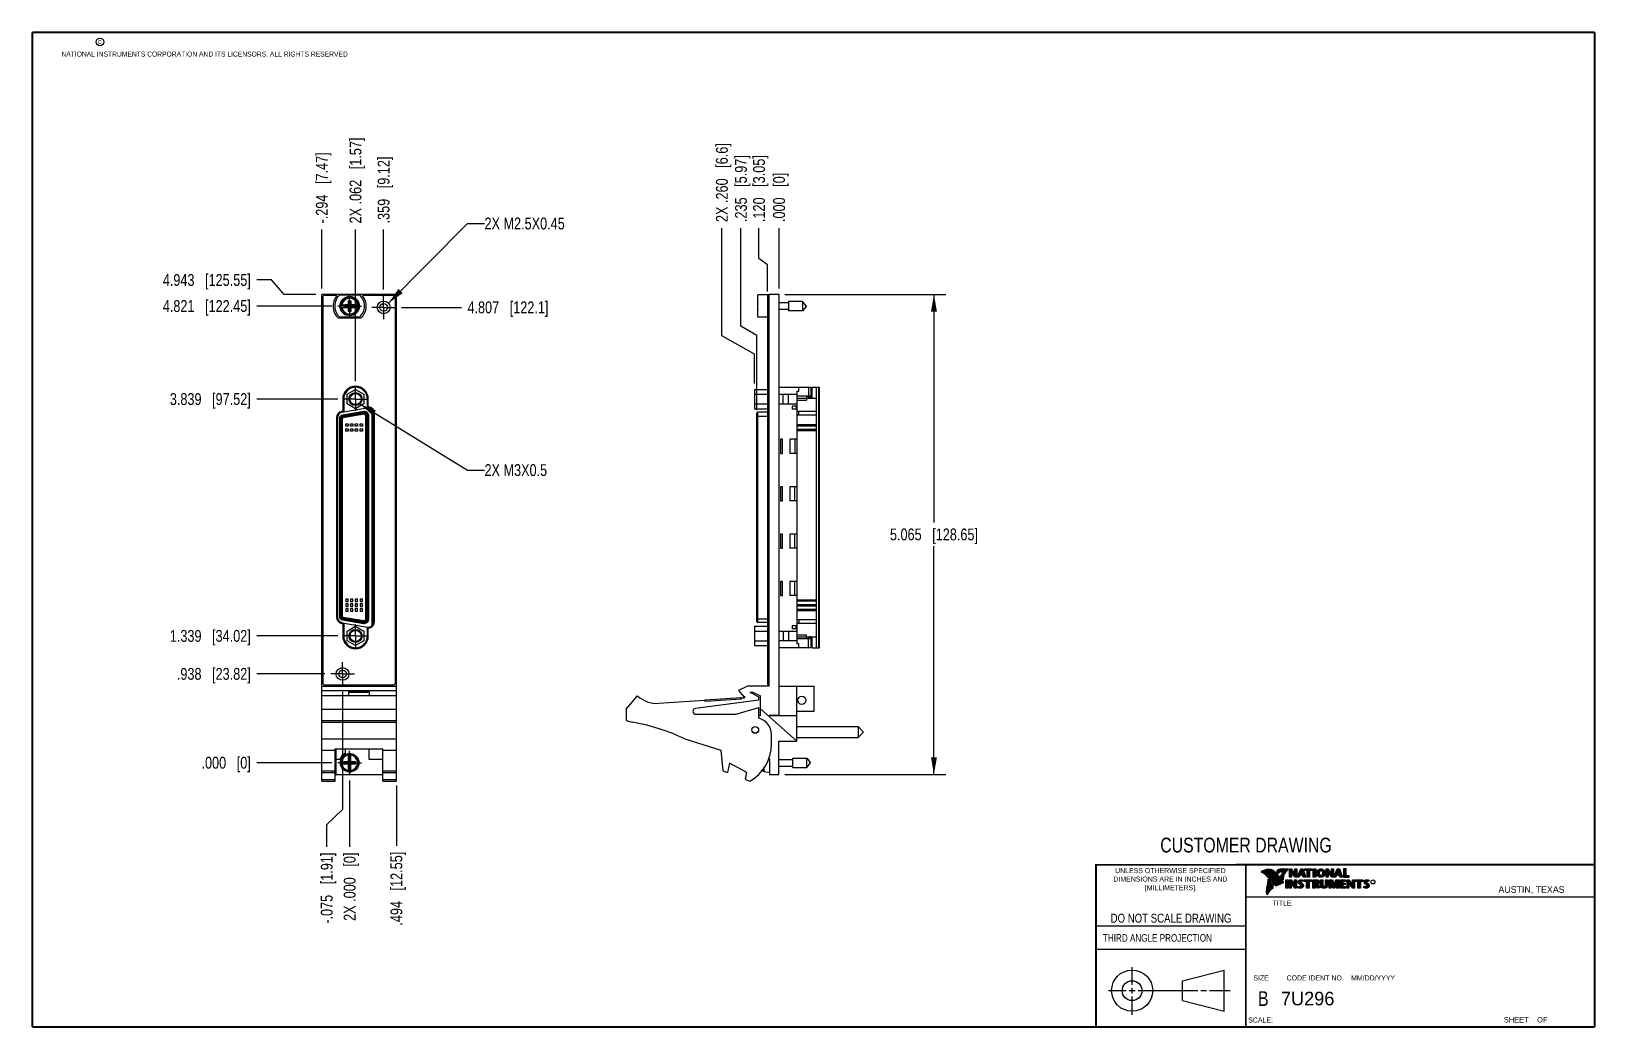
# Model space of a CAD drawing. Header units: inches. Extents: x 0.2 to 16.8, y 0.2 to 10.8.
import ezdxf

# ---------------------------------------------------------------- set-up
doc = ezdxf.new("R2010")
doc.units = ezdxf.units.IN
doc.header["$LTSCALE"] = 0.935
doc.header["$MEASUREMENT"] = 0
doc.linetypes.add('CENTER', pattern=[0.6, 0.375, -0.075, 0.075, -0.075])
doc.layers.get('0').update_dxf_attribs({"linetype": 'CONTINUOUS'})
for name, color, linetype in [('02___PRT_ALL_AXES', 7, 'CONTINUOUS'), ('DETAIL', 7, 'CONTINUOUS'), ('DIMENSIONS', 7, 'CONTINUOUS')]:
    doc.layers.add(name, color=color, linetype=linetype)
doc.styles.get("Standard").update_dxf_attribs({"font": 'txt', "width": 0.8})
doc.styles.add('TEXTSTYLE_2', font='txt')
doc.styles.add('TEXTSTYLE_3', font='txt', dxfattribs={"width": 0.95})
doc.dimstyles.new('DIMSTYLE_1', dxfattribs={"dimtxt": 0.125, "dimasz": 0.18, "dimexe": 0.18, "dimexo": 0.0625, "dimgap": 0.09, "dimtad": 0, "dimtih": 1, "dimtoh": 1, "dimdec": 3, "dimzin": 4, "dimdsep": 46, "dimtxsty": 'STANDARD', "dimblk": '_FILLED', "dimblk1": '_FILLED', "dimblk2": '_FILLED', "dimcen": 0.09, "dimadec": 0, "dimazin": 0, "dimtp": 0.01, "dimtm": 0.01, "dimtfac": 1, "dimtdec": 3, "dimtofl": 0, "dimtmove": 0, "dimatfit": 3, "dimldrblk": '_FILLED', "dimfxl": 1, "dimtolj": 1, "dimtzin": 4, "dimarcsym": 0})
doc.dimstyles.new('DIMSTYLE_2', dxfattribs={"dimtxt": 0.125, "dimasz": 0.18, "dimexe": 0.18, "dimexo": 0.0625, "dimgap": 0.09, "dimtad": 0, "dimtih": 1, "dimtoh": 1, "dimdec": 3, "dimzin": 4, "dimdsep": 46, "dimtxsty": 'STANDARD', "dimblk": '_FILLED', "dimblk1": '_FILLED', "dimblk2": '_FILLED', "dimcen": 0.09, "dimadec": 0, "dimazin": 0, "dimtp": 0.01, "dimtm": 0.01, "dimtfac": 1, "dimtdec": 3, "dimtofl": 0, "dimtmove": 0, "dimatfit": 3, "dimldrblk": '_FILLED', "dimfxl": 1, "dimtolj": 1, "dimtzin": 4, "dimarcsym": 0})
doc.dimstyles.get("Standard").update_dxf_attribs({"dimtxt": 0.125, "dimasz": 0.18, "dimexe": 0.18, "dimexo": 0.0625, "dimgap": 0.09, "dimtad": 0, "dimtih": 1, "dimtoh": 1, "dimdec": 3, "dimzin": 4, "dimdsep": 46, "dimtxsty": 'STANDARD', "dimblk": '_FILLED', "dimblk1": '_FILLED', "dimblk2": '_FILLED', "dimcen": 0.09, "dimadec": 0, "dimazin": 0, "dimtol": 1, "dimtp": 0.01, "dimtm": 0.01, "dimtfac": 1, "dimtdec": 3, "dimtofl": 0, "dimtmove": 0, "dimatfit": 3, "dimldrblk": '_FILLED', "dimfxl": 1, "dimtolj": 1, "dimtzin": 4, "dimarcsym": 0})

msp = doc.modelspace()

# ---------------------------------------------------------------- texts
at = {"color": 2, "linetype": 'CONTINUOUS', "attachment_point": 1, "line_spacing_factor": 0.9}
for s, insert, char_height, width in [('c', (0.946, 10.6893), 0.053, 0.0424), ('NATIONAL INSTRUMENTS CORPORATION AND ITS LICENSORS. ALL RIGHTS RESERVED', (0.5583, 10.5546), 0.053, 3.0104), ('THIRD ANGLE PROJECTION', (11.5564, 1.2384), 0.08, 1.408)]:
    msp.add_mtext(s, dxfattribs=dict(at, insert=insert, char_height=char_height, width=width))
at = {"color": 7, "linetype": 'CONTINUOUS', "attachment_point": 2, "line_spacing_factor": 0.9}
for s, insert, char_height, width in [('CUSTOMER DRAWING', (13.0668, 2.2564), 0.15625, 2), ('DO NOT SCALE DRAWING', (12.2754, 1.4542), 0.095, 1.52), ('B', (13.2497, 0.6361), 0.1562, 0.125)]:
    msp.add_mtext(s, dxfattribs=dict(at, insert=insert, char_height=char_height, width=width))
at = {"color": 2, "linetype": 'CONTINUOUS', "line_spacing_factor": 0.9}
for s, insert, char_height, width, attachment_point, style in [('DIMENSIONS ARE IN INCHES AND', (12.2688, 1.8465), 0.053254, 1.491112, 2, 'TEXTSTYLE_2'), ('UNLESS OTHERWISE SPECIFIED', (12.2688, 1.9352), 0.053254, 1.384604, 2, 'TEXTSTYLE_2'), ('[MILLIMETERS].', (12.2746, 1.7548), 0.053254, 0.745556, 2, 'TEXTSTYLE_2'), ('R', (14.3971, 1.8), 0.0217, 0.021738, 1, 'TEXTSTYLE_2'), ('AUSTIN, TEXAS', (15.7327, 1.7441), 0.069617, 0.905021, 1, 'TEXTSTYLE_2'), ('TITLE', (13.3474, 1.593), 0.05325, 0.26627, 1, 'TEXTSTYLE_2'), ('SIZE', (13.1451, 0.8027), 0.05325, 0.213016, 1, 'TEXTSTYLE_2'), ('CODE IDENT NO.', (13.7978, 0.8027), 0.053254, 0.708278, 2, 'TEXTSTYLE_3'), ('MM/DD/YYYY', (14.1765, 0.8027), 0.05325, 0.53254, 1, 'TEXTSTYLE_2'), ('SCALE:', (13.0904, 0.3585), 0.05325, 0.319524, 1, 'TEXTSTYLE_2'), ('SHEET    OF', (15.7892, 0.3625), 0.057262, 0.629882, 1, 'TEXTSTYLE_2')]:
    msp.add_mtext(s, dxfattribs=dict(at, insert=insert, char_height=char_height, width=width, attachment_point=attachment_point, style=style))
at = {"color": 7, "linetype": 'CONTINUOUS', "insert": (13.4363, 0.6298), "char_height": 0.14316, "width": 0.715775, "attachment_point": 1, "line_spacing_factor": 0.9, "style": 'TEXTSTYLE_2'}
msp.add_mtext('7U296', dxfattribs=at)
at = {"layer": 'DETAIL', "color": 2, "linetype": 'CONTINUOUS', "char_height": 0.125, "attachment_point": 1, "line_spacing_factor": 0.9}
for s, insert, width in [('2X M2.5X0.45', (5.0258, 8.8025), 1.2), ('2X M3X0.5', (5.0258, 6.1992), 0.9)]:
    msp.add_mtext(s, dxfattribs=dict(at, insert=insert, width=width))

# ---------------------------------------------------------------- blocks, each defined once
blk = doc.blocks.new('*D0')
at = {"layer": 'DIMENSIONS', "color": 2, "linetype": 'CONTINUOUS'}
blk.add_line((3.339, 3.985), (2.62, 3.985), dxfattribs=at)
at = {"layer": 'DIMENSIONS', "color": 2, "linetype": 'CONTINUOUS', "insert": (2.558, 4.048), "char_height": 0.125, "width": 1.225, "attachment_point": 3, "line_spacing_factor": 0.9}
blk.add_mtext('.938{\\Ftxt.shx;\\W1.000000;\\H0.125000; }[23.82]', dxfattribs=at)
blk = doc.blocks.new('_FILLED')
at = {"color": 0, "linetype": 'BYBLOCK'}
blk.add_solid([(0, 0), (-1, 0.174), (-1, -0.174)], dxfattribs=at)
blk = doc.blocks.new('*D1')
at = {"layer": 'DIMENSIONS', "color": 2, "linetype": 'CONTINUOUS'}
blk.add_line((3.476, 4.387), (2.62, 4.387), dxfattribs=at)
at = {"layer": 'DIMENSIONS', "color": 2, "linetype": 'CONTINUOUS', "insert": (2.558, 4.449), "char_height": 0.125, "width": 1.325, "attachment_point": 3, "line_spacing_factor": 0.9}
blk.add_mtext('1.339{\\Ftxt.shx;\\W1.000000;\\H0.125000; }[34.02]', dxfattribs=at)
blk = doc.blocks.new('*D2')
at = {"layer": 'DIMENSIONS', "color": 2, "linetype": 'CONTINUOUS'}
blk.add_line((3.476, 6.887), (2.62, 6.887), dxfattribs=at)
at = {"layer": 'DIMENSIONS', "color": 2, "linetype": 'CONTINUOUS', "insert": (2.558, 6.949), "char_height": 0.125, "width": 1.325, "attachment_point": 3, "line_spacing_factor": 0.9}
blk.add_mtext('3.839{\\Ftxt.shx;\\W1.000000;\\H0.125000; }[97.52]', dxfattribs=at)
blk = doc.blocks.new('*D3')
at = {"layer": 'DIMENSIONS', "color": 2, "linetype": 'CONTINUOUS'}
blk.add_line((3.414, 7.868), (2.62, 7.868), dxfattribs=at)
at = {"layer": 'DIMENSIONS', "color": 2, "linetype": 'CONTINUOUS', "insert": (2.558, 7.931), "char_height": 0.125, "width": 1.425, "attachment_point": 3, "line_spacing_factor": 0.9}
blk.add_mtext('4.821{\\Ftxt.shx;\\W1.000000;\\H0.125000; }[122.45]', dxfattribs=at)
blk = doc.blocks.new('*D4')
at = {"layer": 'DIMENSIONS', "color": 2, "linetype": 'CONTINUOUS'}
blk.add_line((4.148, 7.854), (4.783, 7.854), dxfattribs=at)
at = {"layer": 'DIMENSIONS', "color": 2, "linetype": 'CONTINUOUS', "insert": (4.846, 7.917), "char_height": 0.125, "width": 1.325, "attachment_point": 1, "line_spacing_factor": 0.9}
blk.add_mtext('4.807{\\Ftxt.shx;\\W1.000000;\\H0.125000; }[122.1]', dxfattribs=at)
blk = doc.blocks.new('*D5')
at = {"layer": 'DIMENSIONS', "color": 2, "linetype": 'CONTINUOUS'}
for p, q in [((2.776, 8.144), (2.62, 8.144)), ((2.911, 7.99), (2.776, 8.144)), ((3.245, 7.99), (2.911, 7.99))]:
    blk.add_line(p, q, dxfattribs=at)
at = {"layer": 'DIMENSIONS', "color": 2, "linetype": 'CONTINUOUS', "insert": (2.558, 8.206), "char_height": 0.125, "width": 1.425, "attachment_point": 3, "line_spacing_factor": 0.9}
blk.add_mtext('4.943{\\Ftxt.shx;\\W1.000000;\\H0.125000; }[125.55]', dxfattribs=at)
blk = doc.blocks.new('*D6')
at = {"layer": 'DIMENSIONS', "color": 2, "linetype": 'CONTINUOUS'}
blk.add_line((3.414, 3.047), (2.62, 3.047), dxfattribs=at)
at = {"layer": 'DIMENSIONS', "color": 2, "linetype": 'CONTINUOUS', "insert": (2.558, 3.11), "char_height": 0.125, "width": 0.825, "attachment_point": 3, "line_spacing_factor": 0.9}
blk.add_mtext('.000{\\Ftxt.shx;\\W1.000000;\\H0.125000; }[0]', dxfattribs=at)
blk = doc.blocks.new('*D7')
at = {"layer": 'DIMENSIONS', "color": 2, "linetype": 'CONTINUOUS'}
for p, q in [((3.527, 3.797), (3.527, 2.553)), ((3.527, 2.553), (3.359, 2.392)), ((3.359, 2.392), (3.359, 2.161))]:
    blk.add_line(p, q, dxfattribs=at)
at = {"layer": 'DIMENSIONS', "color": 2, "linetype": 'CONTINUOUS', "insert": (3.297, 2.099), "char_height": 0.125, "width": 1.225, "attachment_point": 3, "rotation": 90, "line_spacing_factor": 0.9}
blk.add_mtext('-.075{\\Ftxt.shx;\\W1.000000;\\H0.125000; }[1.91]', dxfattribs=at)
blk = doc.blocks.new('*D8')
at = {"layer": 'DIMENSIONS', "color": 2, "linetype": 'CONTINUOUS'}
blk.add_line((4.096, 2.808), (4.096, 2.17), dxfattribs=at)
at = {"layer": 'DIMENSIONS', "color": 2, "linetype": 'CONTINUOUS', "insert": (4.033, 2.108), "char_height": 0.125, "width": 1.225, "attachment_point": 3, "rotation": 90, "line_spacing_factor": 0.9}
blk.add_mtext('.494{\\Ftxt.shx;\\W1.000000;\\H0.125000; }[12.55]', dxfattribs=at)
blk = doc.blocks.new('*D9')
at = {"layer": 'DIMENSIONS', "color": 2, "linetype": 'CONTINUOUS'}
blk.add_line((3.664, 7.074), (3.664, 8.678), dxfattribs=at)
at = {"layer": 'DIMENSIONS', "color": 2, "linetype": 'CONTINUOUS', "insert": (3.601, 8.74), "char_height": 0.125, "width": 1.425, "attachment_point": 1, "rotation": 90, "line_spacing_factor": 0.9}
blk.add_mtext('2X .062{\\Ftxt.shx;\\W1.000000;\\H0.125000; }[1.57]', dxfattribs=at)
blk = doc.blocks.new('*D10')
at = {"layer": 'DIMENSIONS', "color": 2, "linetype": 'CONTINUOUS'}
blk.add_line((3.961, 8.042), (3.961, 8.678), dxfattribs=at)
at = {"layer": 'DIMENSIONS', "color": 2, "linetype": 'CONTINUOUS', "insert": (3.898, 8.74), "char_height": 0.125, "width": 1.125, "attachment_point": 1, "rotation": 90, "line_spacing_factor": 0.9}
blk.add_mtext('.359{\\Ftxt.shx;\\W1.000000;\\H0.125000; }[9.12]', dxfattribs=at)
blk = doc.blocks.new('*D11')
at = {"layer": 'DIMENSIONS', "color": 2, "linetype": 'CONTINUOUS'}
blk.add_line((3.602, 2.859), (3.602, 2.161), dxfattribs=at)
at = {"layer": 'DIMENSIONS', "color": 2, "linetype": 'CONTINUOUS', "insert": (3.539, 2.099), "char_height": 0.125, "width": 1.125, "attachment_point": 3, "rotation": 90, "line_spacing_factor": 0.9}
blk.add_mtext('2X .000{\\Ftxt.shx;\\W1.000000;\\H0.125000; }[0]', dxfattribs=at)
blk = doc.blocks.new('*D12')
at = {"layer": 'DIMENSIONS', "color": 2, "linetype": 'CONTINUOUS'}
blk.add_line((3.308, 8.053), (3.308, 8.678), dxfattribs=at)
at = {"layer": 'DIMENSIONS', "color": 2, "linetype": 'CONTINUOUS', "insert": (3.245, 8.74), "char_height": 0.125, "width": 1.225, "attachment_point": 1, "rotation": 90, "line_spacing_factor": 0.9}
blk.add_mtext('-.294{\\Ftxt.shx;\\W1.000000;\\H0.125000; }[7.47]', dxfattribs=at)
blk = doc.blocks.new('*D13')
at = {"layer": 'DIMENSIONS', "color": 2, "linetype": 'CONTINUOUS'}
for p, q in [((8.199, 7.99), (9.897, 7.99)), ((9.772, 7.99), (9.772, 5.583)), ((9.772, 2.925), (9.772, 5.333)), ((8.197, 2.925), (9.897, 2.925))]:
    blk.add_line(p, q, dxfattribs=at)
at = {"layer": 'DIMENSIONS', "color": 2, "linetype": 'CONTINUOUS', "xscale": 0.18, "yscale": 0.18, "zscale": 0.18}
for p, rotation in [((9.772, 7.99), 90), ((9.772, 2.925), 270)]:
    blk.add_blockref('_FILLED', p, dxfattribs=dict(at, rotation=rotation))
at = {"layer": 'DIMENSIONS', "color": 2, "linetype": 'CONTINUOUS', "insert": (9.772, 5.52), "char_height": 0.125, "width": 1.425, "attachment_point": 2, "line_spacing_factor": 0.9}
blk.add_mtext('5.065{\\Ftxt.shx;\\W1.000000;\\H0.125000; }[128.65]', dxfattribs=at)
blk = doc.blocks.new('*D14')
at = {"layer": 'DIMENSIONS', "color": 2, "linetype": 'CONTINUOUS'}
for p, q in [((7.924, 8.372), (7.924, 8.692)), ((8.016, 8.302), (7.924, 8.372)), ((8.016, 8.023), (8.016, 8.302))]:
    blk.add_line(p, q, dxfattribs=at)
at = {"layer": 'DIMENSIONS', "color": 2, "linetype": 'CONTINUOUS', "insert": (7.862, 8.755), "char_height": 0.125, "width": 1.125, "attachment_point": 1, "rotation": 90, "line_spacing_factor": 0.9}
blk.add_mtext('.120{\\Ftxt.shx;\\W1.000000;\\H0.125000; }[3.05]', dxfattribs=at)
blk = doc.blocks.new('*D15')
at = {"layer": 'DIMENSIONS', "color": 2, "linetype": 'CONTINUOUS'}
for p, q in [((7.734, 7.657), (7.734, 8.692)), ((7.901, 7.557), (7.734, 7.657)), ((7.901, 6.769), (7.901, 7.557))]:
    blk.add_line(p, q, dxfattribs=at)
at = {"layer": 'DIMENSIONS', "color": 2, "linetype": 'CONTINUOUS', "insert": (7.671, 8.755), "char_height": 0.125, "width": 1.125, "attachment_point": 1, "rotation": 90, "line_spacing_factor": 0.9}
blk.add_mtext('.235{\\Ftxt.shx;\\W1.000000;\\H0.125000; }[5.97]', dxfattribs=at)
blk = doc.blocks.new('*D16')
at = {"layer": 'DIMENSIONS', "color": 2, "linetype": 'CONTINUOUS'}
for p, q in [((7.532, 7.553), (7.532, 8.692)), ((7.877, 7.362), (7.532, 7.553)), ((7.877, 7.051), (7.877, 7.362))]:
    blk.add_line(p, q, dxfattribs=at)
at = {"layer": 'DIMENSIONS', "color": 2, "linetype": 'CONTINUOUS', "insert": (7.47, 8.755), "char_height": 0.125, "width": 1.325, "attachment_point": 1, "rotation": 90, "line_spacing_factor": 0.9}
blk.add_mtext('2X .260{\\Ftxt.shx;\\W1.000000;\\H0.125000; }[6.6]', dxfattribs=at)
blk = doc.blocks.new('*D17')
at = {"layer": 'DIMENSIONS', "color": 2, "linetype": 'CONTINUOUS'}
blk.add_line((8.136, 8.053), (8.136, 8.692), dxfattribs=at)
at = {"layer": 'DIMENSIONS', "color": 2, "linetype": 'CONTINUOUS', "insert": (8.074, 8.755), "char_height": 0.125, "width": 0.825, "attachment_point": 1, "rotation": 90, "line_spacing_factor": 0.9}
blk.add_mtext('.000{\\Ftxt.shx;\\W1.000000;\\H0.125000; }[0]', dxfattribs=at)

# ---------------------------------------------------------------- dimensions: what is measured, and where the dimension line sits
at = {"layer": 'DIMENSIONS', "color": 2, "linetype": 'CONTINUOUS'}
for feature_location, offset, dtype, origin, text, picture, middle in [((3.6638, 7.0741), (0, 1.6034), 1, (3.6018, 3.0471), '2X <>', '*D9', (3.6638, 9.4525)), ((7.8766, 7.0513), (-0.3445, 1.6411), 0, (8.1364, 7.99), '2X <>', '*D16', (7.5321, 9.4174)), ((3.3078, 8.0525), (0, 0.625), 1, (3.6018, 3.0471), '-<>', '*D12', (3.3078, 9.3525)), ((3.5268, 3.7974), (-0.1673, -1.6359), 0, (3.6018, 2.922), '-<>', '*D7', (3.4715, 1.313)), ((3.601754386, 2.8594976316), (0, -0.6980278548), 1, (3.601754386, 2.9219976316), '2X <>', '*D11', (3.71377279, 1.3576704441))]:
    dim = msp.add_ordinate_dim(feature_location=feature_location, offset=offset, dtype=dtype, origin=origin, text=text, dimstyle='DIMSTYLE_1', dxfattribs=at)
    dim.commit()
    dim.dimension.update_dxf_attribs({"geometry": picture, "text_midpoint": middle})
for feature_location, offset, dtype, origin, picture, middle in [((3.9608, 8.0416), (0, 0.6359), 1, (3.6018, 3.0471), '*D10', (3.9608, 9.3025)), ((7.9014, 6.7689), (-0.1678, 1.9236), 0, (8.1364, 7.99), '*D15', (7.7337, 9.3174)), ((8.0164298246, 8.0225076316), (-0.0920739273, 0.6699336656), 0, (8.1364298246, 7.9900076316), '*D14', (7.9243558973, 9.3174412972)), ((8.1364298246, 8.0525076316), (0, 0.6399336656), 1, (8.1364298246, 7.9900076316), '*D17', (8.1364298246, 9.1674412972)), ((3.2453, 7.99), (-0.625, 0.1536), 0, (3.4767, 3.0471), '*D5', (1.5453, 8.1436)), ((3.4142, 7.868), (-0.7939, 0), 0, (3.4767, 3.0471), '*D3', (1.5453, 7.868)), ((4.1484, 7.854), (0.6349, 0), 0, (3.6018, 3.0471), '*D4', (5.5083, 7.854)), ((3.4762, 6.8865), (-0.8559, 0), 0, (3.4767, 3.0471), '*D2', (1.5953, 6.8865)), ((3.4762, 4.3865), (-0.8559, 0), 0, (3.4767, 3.0471), '*D1', (1.5953, 4.3865)), ((3.3392, 3.985), (-0.7189, 0), 0, (3.4767, 3.0471), '*D0', (1.6953, 3.985)), ((3.414154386, 3.0470976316), (-0.7939, 0), 0, (3.476654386, 3.0470976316), '*D6', (1.895254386, 3.0470976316)), ((4.0958, 2.8075), (0, -0.6374), 1, (3.6018, 2.922), '*D8', (4.2302, 1.2717))]:
    dim = msp.add_ordinate_dim(feature_location=feature_location, offset=offset, dtype=dtype, origin=origin, dimstyle='DIMSTYLE_1', dxfattribs=at)
    dim.commit()
    dim.dimension.update_dxf_attribs({"geometry": picture, "text_midpoint": middle})
dim = msp.add_linear_dim(base=(9.7724, 2.9251), p1=(8.1989, 7.99), p2=(8.1969, 2.9251), angle=270, dimstyle='DIMSTYLE_2', dxfattribs=at)
dim.commit()
dim.dimension.update_dxf_attribs({"geometry": '*D13', "text_midpoint": (9.6224, 5.4576), "dimtype": 160})

# ---------------------------------------------------------------- linework, layer by layer
at = {"color": 7, "linetype": 'CONTINUOUS'}
for p, q in [((3.3078, 2.8521), (3.3078, 7.99)), ((4.0958, 7.99), (3.3078, 7.99)), ((3.3178, 7.96), (3.3178, 3.89)), ((3.4673, 7.98), (3.3378, 7.98)), ((3.498, 7.9865), (3.7055, 7.9865)), ((4.0658, 7.98), (3.7362, 7.98)), ((4.0858, 3.89), (4.0858, 7.96)), ((4.0958, 2.8521), (4.0958, 7.99)), ((7.9114, 7.7495), (7.9114, 7.9865)), ((8.0314, 7.9865), (7.9114, 7.9865)), ((8.0164, 3.87), (8.0164, 7.98)), ((8.0314, 7.98), (8.0164, 7.98)), ((8.0314, 3.8541), (8.0314, 7.99)), ((8.1364, 7.99), (8.0314, 7.99)), ((8.1364, 3.5441), (8.1364, 7.99)), ((3.5071, 7.8818), (3.59, 7.8818)), ((3.5071, 7.8542), (3.59, 7.8542)), ((3.5532, 7.8563), (3.5532, 7.8797)), ((3.5532, 7.8563), (3.6503, 7.8797)), ((3.59, 7.8797), (3.5532, 7.8797)), ((3.5532, 7.8797), (3.6503, 7.8563)), ((3.5532, 7.8563), (3.59, 7.8563)), ((3.588, 7.8109), (3.6155, 7.9251)), ((3.588, 7.8818), (3.588, 7.9251)), ((3.6155, 7.8109), (3.588, 7.9251)), ((3.588, 7.9251), (3.6155, 7.9251)), ((3.588, 7.8109), (3.588, 7.8542)), ((3.6155, 7.8109), (3.588, 7.8109)), ((3.59, 7.8818), (3.59, 7.8797)), ((3.59, 7.8563), (3.6135, 7.8797)), ((3.6135, 7.8563), (3.59, 7.8797)), ((3.59, 7.8542), (3.59, 7.8563)), ((3.6135, 7.8818), (3.6135, 7.8797)), ((3.6135, 7.8818), (3.6964, 7.8818)), ((3.6503, 7.8797), (3.6135, 7.8797)), ((3.6135, 7.8542), (3.6135, 7.8563)), ((3.6135, 7.8563), (3.6503, 7.8563)), ((3.6135, 7.8542), (3.6964, 7.8542)), ((3.6155, 7.9251), (3.6155, 7.8818)), ((3.6155, 7.8542), (3.6155, 7.8109)), ((3.6503, 7.8563), (3.6503, 7.8797)), ((7.9114, 7.8818), (7.9094, 7.8818)), ((7.9094, 7.8542), (7.9114, 7.8542)), ((8.2351, 7.903), (8.1364, 7.903)), ((8.2351, 7.833), (8.1364, 7.833)), ((8.2351, 7.9172), (8.2351, 7.8188)), ((8.3832, 7.9172), (8.2351, 7.9172)), ((8.3832, 7.8188), (8.2351, 7.8188)), ((8.3832, 7.9172), (8.3832, 7.8188)), ((8.4245, 7.868), (8.3832, 7.9172)), ((8.4245, 7.868), (8.3832, 7.8188)), ((3.72, 7.739), (3.4835, 7.739)), ((3.7055, 7.7495), (3.498, 7.7495)), ((8.0164, 7.7495), (7.9114, 7.7495)), ((3.5752, 6.9377), (3.6638, 6.9888)), ((3.6638, 6.9888), (3.7523, 6.9377)), ((7.8766, 6.9888), (7.8766, 6.7842)), ((7.8766, 6.9888), (8.0164, 6.9888)), ((8.1364, 7.0114), (8.4724, 7.0114)), ((8.3264, 4.3014), (8.3264, 6.9714)), ((8.3264, 6.9714), (8.3464, 6.9714)), ((8.3464, 6.9714), (8.3464, 7.0114)), ((8.4724, 7.0114), (8.4724, 6.9164)), ((8.4864, 6.8964), (8.4864, 7.0114)), ((8.4864, 7.0114), (8.5614, 7.0114)), ((8.5314, 4.2614), (8.5314, 7.0114)), ((8.5524, 7.0114), (8.5524, 4.2614)), ((8.5614, 7.0114), (8.5614, 4.2614)), ((3.5223, 6.7469), (3.7843, 6.7931)), ((3.5288, 6.8865), (3.5288, 6.7582)), ((3.5388, 6.8865), (3.5388, 6.7498)), ((3.5752, 6.8354), (3.5752, 6.9377)), ((3.6638, 6.7842), (3.5752, 6.8354)), ((3.7523, 6.8354), (3.6638, 6.7842)), ((3.7523, 6.9377), (3.7523, 6.8354)), ((3.7888, 6.7937), (3.7888, 6.8865)), ((3.7988, 6.8039), (3.7988, 6.8865)), ((3.8348, 6.7787), (3.8348, 4.4943)), ((7.8766, 6.9377), (8.0164, 6.9377)), ((7.8766, 6.8354), (8.0164, 6.8354)), ((7.8766, 6.7842), (8.0164, 6.7842)), ((8.1364, 6.9364), (8.3264, 6.9364)), ((8.1364, 6.8364), (8.3264, 6.8364)), ((8.2364, 6.8364), (8.2364, 6.9364)), ((8.2764, 6.8114), (8.2764, 6.7814)), ((8.3264, 6.8114), (8.2764, 6.8114)), ((8.3264, 6.7814), (8.2764, 6.7814)), ((8.3164, 6.8114), (8.3164, 6.7814)), ((8.4724, 6.9164), (8.3264, 6.9164)), ((8.3264, 6.8964), (8.5314, 6.8964)), ((8.3264, 6.8764), (8.4264, 6.8764)), ((8.4264, 6.9164), (8.4264, 6.8764)), ((8.4464, 6.8964), (8.4464, 6.9164)), ((3.4628, 6.6878), (3.4628, 4.5852)), ((3.4728, 6.6878), (3.4728, 4.5852)), ((3.5038, 6.6771), (3.5038, 4.5955)), ((3.5288, 6.7582), (3.5206, 6.7567)), ((3.5238, 6.6771), (3.5238, 4.5955)), ((3.7538, 6.7464), (3.5285, 6.7066)), ((3.7552, 6.7263), (3.532, 6.687)), ((3.5613, 6.5989), (3.5613, 6.6239)), ((3.5613, 6.6239), (3.5863, 6.6239)), ((3.5863, 6.6239), (3.5863, 6.5989)), ((3.6113, 6.5989), (3.6113, 6.6239)), ((3.6113, 6.6239), (3.6363, 6.6239)), ((3.6363, 6.6239), (3.6363, 6.5989)), ((3.6613, 6.5989), (3.6613, 6.6239)), ((3.6613, 6.6239), (3.6863, 6.6239)), ((3.6863, 6.6239), (3.6863, 6.5989)), ((3.7113, 6.5989), (3.7113, 6.6239)), ((3.7113, 6.6239), (3.7363, 6.6239)), ((3.7363, 6.6239), (3.7363, 6.5989)), ((3.7738, 4.5664), (3.7738, 6.7064)), ((3.7938, 4.5664), (3.7938, 6.7064)), ((3.8548, 4.539), (3.8548, 6.734)), ((3.8648, 4.539), (3.8648, 6.734)), ((7.9014, 4.5374), (7.9014, 6.7363)), ((8.0164, 6.7464), (7.9114, 6.7464)), ((8.5314, 6.7564), (8.3264, 6.7564)), ((8.5314, 6.7164), (8.3264, 6.7164)), ((8.3264, 6.6179), (8.5229, 6.6179)), ((8.3464, 6.7164), (8.3464, 6.7564)), ((8.4097, 6.6049), (8.4097, 6.6179)), ((8.5229, 6.6049), (8.5229, 6.6179)), ((3.5863, 6.5989), (3.5613, 6.5989)), ((3.5613, 6.5489), (3.5613, 6.5739)), ((3.5613, 6.5739), (3.5863, 6.5739)), ((3.5863, 6.5489), (3.5613, 6.5489)), ((3.5863, 6.5739), (3.5863, 6.5489)), ((3.6363, 6.5989), (3.6113, 6.5989)), ((3.6113, 6.5489), (3.6113, 6.5739)), ((3.6113, 6.5739), (3.6363, 6.5739)), ((3.6363, 6.5489), (3.6113, 6.5489)), ((3.6363, 6.5739), (3.6363, 6.5489)), ((3.6863, 6.5989), (3.6613, 6.5989)), ((3.6613, 6.5489), (3.6613, 6.5739)), ((3.6613, 6.5739), (3.6863, 6.5739)), ((3.6863, 6.5489), (3.6613, 6.5489)), ((3.6863, 6.5739), (3.6863, 6.5489)), ((3.7363, 6.5989), (3.7113, 6.5989)), ((3.7113, 6.5489), (3.7113, 6.5739)), ((3.7113, 6.5739), (3.7363, 6.5739)), ((3.7363, 6.5489), (3.7113, 6.5489)), ((3.7363, 6.5739), (3.7363, 6.5489)), ((8.1514, 6.4614), (8.1514, 6.3114)), ((8.1714, 6.4614), (8.1514, 6.4614)), ((8.1714, 6.3114), (8.1714, 6.4614)), ((8.2514, 6.4614), (8.2514, 6.3114)), ((8.3264, 6.4614), (8.2514, 6.4614)), ((8.3014, 6.4614), (8.3014, 6.3114)), ((8.3264, 6.6049), (8.5229, 6.6049)), ((8.3264, 6.5679), (8.5229, 6.5679)), ((8.3264, 6.5549), (8.5229, 6.5549)), ((8.4097, 6.5549), (8.4097, 6.5679)), ((8.5229, 6.5549), (8.5229, 6.5679)), ((8.1514, 6.3114), (8.1714, 6.3114)), ((8.3264, 6.3114), (8.2514, 6.3114)), ((8.1514, 5.9614), (8.1514, 5.8114)), ((8.1714, 5.9614), (8.1514, 5.9614)), ((8.1714, 5.8114), (8.1714, 5.9614)), ((8.2514, 5.9614), (8.2514, 5.8114)), ((8.3264, 5.9614), (8.2514, 5.9614)), ((8.3014, 5.8114), (8.3014, 5.9614)), ((8.1514, 5.8114), (8.1714, 5.8114)), ((8.3264, 5.8114), (8.2514, 5.8114)), ((8.1714, 5.4614), (8.1514, 5.4614)), ((8.1514, 5.4614), (8.1514, 5.3114)), ((8.1714, 5.3114), (8.1714, 5.4614)), ((8.3264, 5.4614), (8.2514, 5.4614)), ((8.2514, 5.4614), (8.2514, 5.3114)), ((8.3014, 5.3114), (8.3014, 5.4614)), ((8.1514, 5.3114), (8.1714, 5.3114)), ((8.3264, 5.3114), (8.2514, 5.3114)), ((8.1714, 4.9614), (8.1514, 4.9614)), ((8.1514, 4.9614), (8.1514, 4.8114)), ((8.1714, 4.8114), (8.1714, 4.9614)), ((8.3264, 4.9614), (8.2514, 4.9614)), ((8.2514, 4.9614), (8.2514, 4.8114)), ((8.3014, 4.8114), (8.3014, 4.9614)), ((8.1514, 4.8114), (8.1714, 4.8114)), ((8.3264, 4.8114), (8.2514, 4.8114)), ((3.5863, 4.7739), (3.5613, 4.7739)), ((3.5613, 4.7739), (3.5613, 4.7489)), ((3.5613, 4.7489), (3.5863, 4.7489)), ((3.5863, 4.7239), (3.5613, 4.7239)), ((3.5613, 4.7239), (3.5613, 4.6989)), ((3.5613, 4.6989), (3.5863, 4.6989)), ((3.5863, 4.6739), (3.5613, 4.6739)), ((3.5613, 4.6739), (3.5613, 4.6489)), ((3.5613, 4.6489), (3.5863, 4.6489)), ((3.5863, 4.7489), (3.5863, 4.7739)), ((3.5863, 4.6989), (3.5863, 4.7239)), ((3.5863, 4.6489), (3.5863, 4.6739)), ((3.6363, 4.7739), (3.6113, 4.7739)), ((3.6113, 4.7739), (3.6113, 4.7489)), ((3.6113, 4.7489), (3.6363, 4.7489)), ((3.6363, 4.7239), (3.6113, 4.7239)), ((3.6113, 4.7239), (3.6113, 4.6989)), ((3.6113, 4.6989), (3.6363, 4.6989)), ((3.6363, 4.6739), (3.6113, 4.6739)), ((3.6113, 4.6739), (3.6113, 4.6489)), ((3.6113, 4.6489), (3.6363, 4.6489)), ((3.6363, 4.7489), (3.6363, 4.7739)), ((3.6363, 4.6989), (3.6363, 4.7239)), ((3.6363, 4.6489), (3.6363, 4.6739)), ((3.6863, 4.7739), (3.6613, 4.7739)), ((3.6613, 4.7739), (3.6613, 4.7489)), ((3.6613, 4.7489), (3.6863, 4.7489)), ((3.6863, 4.7239), (3.6613, 4.7239)), ((3.6613, 4.7239), (3.6613, 4.6989)), ((3.6613, 4.6989), (3.6863, 4.6989)), ((3.6863, 4.6739), (3.6613, 4.6739)), ((3.6613, 4.6739), (3.6613, 4.6489)), ((3.6613, 4.6489), (3.6863, 4.6489)), ((3.6863, 4.7489), (3.6863, 4.7739)), ((3.6863, 4.6989), (3.6863, 4.7239)), ((3.6863, 4.6489), (3.6863, 4.6739)), ((3.7363, 4.7739), (3.7113, 4.7739)), ((3.7113, 4.7739), (3.7113, 4.7489)), ((3.7113, 4.7489), (3.7363, 4.7489)), ((3.7363, 4.7239), (3.7113, 4.7239)), ((3.7113, 4.7239), (3.7113, 4.6989)), ((3.7113, 4.6989), (3.7363, 4.6989)), ((3.7363, 4.6739), (3.7113, 4.6739)), ((3.7113, 4.6739), (3.7113, 4.6489)), ((3.7113, 4.6489), (3.7363, 4.6489)), ((3.7363, 4.7489), (3.7363, 4.7739)), ((3.7363, 4.6989), (3.7363, 4.7239)), ((3.7363, 4.6489), (3.7363, 4.6739)), ((8.3264, 4.7679), (8.5229, 4.7679)), ((8.3264, 4.7549), (8.5229, 4.7549)), ((8.3264, 4.7179), (8.5229, 4.7179)), ((8.3264, 4.7049), (8.5229, 4.7049)), ((8.3264, 4.6679), (8.5229, 4.6679)), ((8.3264, 4.6549), (8.5229, 4.6549)), ((8.4097, 4.7679), (8.4097, 4.7549)), ((8.4097, 4.7179), (8.4097, 4.7049)), ((8.4097, 4.6679), (8.4097, 4.6549)), ((8.5229, 4.7679), (8.5229, 4.7549)), ((8.5229, 4.7179), (8.5229, 4.7049)), ((8.5229, 4.6679), (8.5229, 4.6549)), ((3.5206, 4.5163), (3.5288, 4.5148)), ((3.5223, 4.5261), (3.7888, 4.4791)), ((3.5285, 4.5661), (3.7481, 4.5279)), ((3.5288, 4.5148), (3.5288, 4.3865)), ((3.532, 4.5858), (3.7515, 4.5476)), ((3.5388, 4.5232), (3.5388, 4.3865)), ((3.5752, 4.4377), (3.6638, 4.4888)), ((3.6638, 4.4888), (3.7523, 4.4377)), ((3.7888, 4.3865), (3.7888, 4.4793)), ((3.7988, 4.3865), (3.7988, 4.4691)), ((7.8766, 4.4888), (8.0164, 4.4888)), ((7.8766, 4.4888), (7.8766, 4.2842)), ((8.0164, 4.5274), (7.9114, 4.5274)), ((8.3264, 4.4914), (8.2764, 4.4914)), ((8.2764, 4.4914), (8.2764, 4.4614)), ((8.3264, 4.4614), (8.2764, 4.4614)), ((8.3164, 4.4614), (8.3164, 4.4914)), ((8.5314, 4.5564), (8.3264, 4.5564)), ((8.5314, 4.5164), (8.3264, 4.5164)), ((8.3464, 4.5564), (8.3464, 4.5164)), ((3.5752, 4.3354), (3.5752, 4.4377)), ((3.6638, 4.2842), (3.5752, 4.3354)), ((3.7523, 4.3354), (3.6638, 4.2842)), ((3.7523, 4.4377), (3.7523, 4.3354)), ((7.8766, 4.4377), (8.0164, 4.4377)), ((7.8766, 4.3354), (8.0164, 4.3354)), ((8.1364, 4.4364), (8.3264, 4.4364)), ((8.1364, 4.3364), (8.3264, 4.3364)), ((8.2364, 4.4364), (8.2364, 4.3364)), ((8.3264, 4.3964), (8.4264, 4.3964)), ((8.3264, 4.3764), (8.5314, 4.3764)), ((8.4724, 4.3564), (8.3264, 4.3564)), ((8.3464, 4.3014), (8.3264, 4.3014)), ((8.3464, 4.2614), (8.3464, 4.3014)), ((8.4264, 4.3564), (8.4264, 4.3964)), ((8.4464, 4.3564), (8.4464, 4.3764)), ((8.4724, 4.3564), (8.4724, 4.2614)), ((8.4864, 4.2614), (8.4864, 4.3764)), ((7.8766, 4.2842), (8.0164, 4.2842)), ((8.4724, 4.2614), (8.1364, 4.2614)), ((8.4864, 4.2614), (8.5614, 4.2614)), ((3.3078, 3.8541), (4.0958, 3.8541)), ((3.3078, 3.8111), (4.0958, 3.8111)), ((3.3378, 3.87), (4.0658, 3.87)), ((3.5918, 3.8011), (3.8118, 3.8011)), ((3.5918, 3.7541), (3.5918, 3.8011)), ((3.8118, 3.7541), (3.8118, 3.8011)), ((7.8014, 3.8541), (7.7064, 3.8111)), ((7.7064, 3.8111), (7.7664, 3.7411)), ((8.0314, 3.8541), (7.8014, 3.8541)), ((8.0314, 3.87), (8.0164, 3.87)), ((8.1364, 3.8541), (8.5064, 3.8541)), ((8.3224, 3.2751), (8.3224, 3.8541)), ((8.5064, 3.5911), (8.5064, 3.8541)), ((4.0958, 3.7541), (3.3078, 3.7541)), ((3.5918, 3.7941), (3.8118, 3.7941)), ((6.5214, 3.6141), (6.6414, 3.7541)), ((6.865, 3.6747), (7.3503, 3.7065)), ((7.9214, 3.7091), (7.2524, 3.6188)), ((7.351, 3.6965), (7.3503, 3.7065)), ((7.351, 3.6965), (7.7402, 3.722)), ((7.3575, 3.712), (7.7317, 3.7365)), ((7.3585, 3.697), (7.3575, 3.712)), ((7.7327, 3.7215), (7.7317, 3.7365)), ((7.7395, 3.732), (7.7714, 3.7341)), ((7.7402, 3.722), (7.7395, 3.732)), ((7.7664, 3.7411), (7.7714, 3.7486)), ((7.7714, 3.7486), (7.7714, 3.7341)), ((7.8274, 3.7911), (7.8596, 3.7911)), ((7.8274, 3.7911), (7.9214, 3.7441)), ((7.8596, 3.7911), (7.9414, 3.7541)), ((7.9214, 3.7091), (7.9214, 3.7441)), ((7.9414, 3.5441), (7.9414, 3.7541)), ((3.3078, 3.6141), (4.0958, 3.6141)), ((3.3078, 3.4941), (4.0958, 3.4941)), ((3.3078, 3.4746), (4.0958, 3.4746)), ((6.5214, 3.6141), (6.5214, 3.4941)), ((6.5214, 3.4941), (6.5834, 3.4746)), ((7.2564, 3.5591), (7.6814, 3.5591)), ((7.6814, 3.5591), (7.9214, 3.6291)), ((7.9214, 3.5191), (7.9214, 3.6291)), ((7.9414, 3.5441), (7.9214, 3.5441)), ((8.3224, 3.2751), (7.9414, 3.6157)), ((8.1364, 3.547), (8.0314, 3.547)), ((8.0314, 3.5441), (8.0314, 3.547)), ((8.3224, 3.5441), (8.0314, 3.5441)), ((8.3224, 3.5911), (8.5064, 3.5911)), ((8.0564, 3.2441), (8.0564, 3.3448)), ((8.3224, 3.4289), (8.9724, 3.4289)), ((8.3224, 3.3139), (8.9724, 3.3139)), ((9.0224, 3.3789), (8.9724, 3.4289)), ((8.9724, 3.4289), (8.9724, 3.3139)), ((9.0224, 3.3639), (8.9724, 3.3139)), ((9.0224, 3.3789), (9.0224, 3.3639)), ((3.3078, 3.2988), (4.0958, 3.2988)), ((3.3078, 3.1791), (3.4498, 3.1791)), ((3.4498, 3.1944), (3.9538, 3.1944)), ((3.4498, 2.8521), (3.4498, 3.1944)), ((3.4558, 3.1944), (3.4558, 2.9251)), ((3.5528, 3.1944), (3.5528, 3.1445)), ((3.588, 3.0588), (3.588, 3.1417)), ((3.6155, 3.0588), (3.6155, 3.1417)), ((3.8028, 3.1944), (3.8028, 3.0851)), ((3.9538, 2.8521), (3.9538, 3.1944)), ((3.9538, 3.1791), (4.0958, 3.1791)), ((7.1414, 3.2988), (7.5214, 3.1791)), ((7.5214, 3.1791), (7.5414, 2.9621)), ((8.1344, 3.2751), (8.3224, 3.2751)), ((8.1344, 2.9251), (8.1344, 3.2751)), ((3.4558, 3.0851), (3.4996, 3.0851)), ((3.5447, 3.0333), (3.6588, 3.0609)), ((3.5447, 3.0609), (3.588, 3.0609)), ((3.5447, 3.0609), (3.6588, 3.0333)), ((3.5447, 3.0333), (3.5447, 3.0609)), ((3.588, 3.0333), (3.5447, 3.0333)), ((3.588, 3.0588), (3.59, 3.0588)), ((3.588, 3.0354), (3.59, 3.0354)), ((3.588, 2.9525), (3.588, 3.0354)), ((3.6135, 3.0956), (3.59, 3.0956)), ((3.6135, 2.9986), (3.59, 3.0956)), ((3.59, 3.0956), (3.59, 3.0588)), ((3.59, 2.9986), (3.6135, 3.0956)), ((3.6135, 3.0354), (3.59, 3.0588)), ((3.59, 3.0354), (3.6135, 3.0588)), ((3.59, 3.0354), (3.59, 2.9986)), ((3.6135, 2.9986), (3.59, 2.9986)), ((3.6135, 3.0588), (3.6135, 3.0956)), ((3.6155, 3.0588), (3.6135, 3.0588)), ((3.6155, 3.0354), (3.6135, 3.0354)), ((3.6135, 2.9986), (3.6135, 3.0354)), ((3.6155, 3.0609), (3.6588, 3.0609)), ((3.6155, 2.9525), (3.6155, 3.0354)), ((3.6588, 3.0333), (3.6155, 3.0333)), ((3.6588, 3.0609), (3.6588, 3.0333)), ((3.8028, 3.0851), (3.9538, 3.0851)), ((7.6114, 3.0429), (7.5914, 2.9429)), ((7.7954, 2.9429), (7.6114, 3.0429)), ((8.0295, 3.0909), (8.0364, 3.0851)), ((8.0364, 3.0851), (8.0364, 2.9251)), ((8.1344, 3.0821), (8.2801, 3.0821)), ((8.1344, 3.0121), (8.2801, 3.0121)), ((8.2801, 3.0963), (8.4282, 3.0963)), ((8.2801, 2.9979), (8.2801, 3.0963)), ((8.2801, 2.9979), (8.4282, 2.9979)), ((8.4282, 3.0963), (8.4695, 3.0471)), ((8.4282, 2.9979), (8.4282, 3.0963)), ((8.4282, 2.9979), (8.4695, 3.0471)), ((3.3078, 2.9621), (3.4498, 2.9621)), ((3.3078, 2.9429), (3.4498, 2.9429)), ((3.3078, 2.87), (3.4498, 2.87)), ((3.3078, 2.8521), (3.4498, 2.8521)), ((3.4558, 2.9251), (3.9538, 2.9251)), ((3.9538, 2.9621), (4.0958, 2.9621)), ((3.9538, 2.9429), (4.0958, 2.9429)), ((3.9538, 2.87), (4.0958, 2.87)), ((3.9538, 2.8521), (4.0958, 2.8521)), ((7.5414, 2.9621), (7.5914, 2.9429)), ((7.7808, 2.87), (7.7954, 2.9429)), ((7.7808, 2.87), (7.8274, 2.8521)), ((7.9793, 2.9534), (7.9951, 2.9525)), ((7.9951, 2.9525), (7.9951, 2.9515)), ((7.9951, 2.9515), (8.0364, 2.9491)), ((8.0364, 2.9251), (8.1344, 2.9251)), ((12.3963, 0.7462), (12.8358, 0.859)), ((12.8358, 0.4248), (12.8358, 0.859)), ((12.3963, 0.5362), (12.3963, 0.7462)), ((12.3963, 0.5362), (12.8358, 0.4248))]:
    msp.add_line(p, q, dxfattribs=at)
at = {"color": 9, "linetype": 'CONTINUOUS'}
for p, q in [((8.0314, 7.96), (8.0164, 7.96)), ((8.4464, 7.0114), (8.4464, 6.9164)), ((8.1814, 6.8364), (8.1814, 6.9364)), ((3.4938, 6.6771), (3.4938, 4.5955)), ((3.4938, 6.6771), (3.5138, 6.6771)), ((3.5138, 6.6771), (3.5138, 4.5955)), ((3.7528, 6.7563), (3.5268, 6.7165)), ((3.5303, 6.6968), (3.5268, 6.7165)), ((3.7546, 6.7363), (3.5303, 6.6968)), ((3.7838, 4.5664), (3.7838, 6.7064)), ((3.7838, 6.7064), (3.8038, 6.7064)), ((3.8038, 4.5664), (3.8038, 6.7064)), ((7.9014, 6.7064), (8.0164, 6.7064)), ((7.9114, 4.5274), (7.9114, 6.7464)), ((3.4938, 4.5955), (3.5138, 4.5955)), ((3.5268, 4.5562), (3.5303, 4.5759)), ((3.5268, 4.5562), (3.7464, 4.5181)), ((3.5303, 4.5759), (3.7498, 4.5378)), ((3.7464, 4.5181), (3.7498, 4.5378)), ((3.7838, 4.5664), (3.8038, 4.5664)), ((7.9014, 4.5664), (8.0164, 4.5664)), ((8.1814, 4.4364), (8.1814, 4.3364)), ((8.4464, 4.2614), (8.4464, 4.3564)), ((8.0314, 3.89), (8.0164, 3.89)), ((7.9793, 2.9534), (7.9793, 2.9923)), ((7.965, 2.965), (7.965, 2.9723))]:
    msp.add_line(p, q, dxfattribs=at)
at = {"color": 2, "linetype": 'CONTINUOUS'}
for p, q in [((13.2311, 1.8934), (13.2311, 1.8949)), ((13.2347, 1.8921), (13.2347, 1.8972)), ((13.2382, 1.8907), (13.2382, 1.8994)), ((13.2418, 1.8892), (13.2418, 1.9015)), ((13.2453, 1.8876), (13.2453, 1.9035)), ((13.2489, 1.8858), (13.2489, 1.9054)), ((13.2524, 1.8839), (13.2524, 1.9069)), ((13.256, 1.8818), (13.256, 1.9084)), ((13.2596, 1.8796), (13.2596, 1.9098)), ((13.2631, 1.8772), (13.2631, 1.9111)), ((13.2667, 1.8747), (13.2667, 1.9124)), ((13.2702, 1.872), (13.2702, 1.9135)), ((13.2738, 1.869), (13.2738, 1.9146)), ((13.2773, 1.8658), (13.2773, 1.9155)), ((13.2809, 1.8624), (13.2809, 1.9164)), ((13.2844, 1.8587), (13.2844, 1.9173)), ((13.288, 1.8549), (13.288, 1.9181)), ((13.2915, 1.851), (13.2915, 1.9188)), ((13.2951, 1.8471), (13.2951, 1.9194)), ((13.2987, 1.8431), (13.2987, 1.9198)), ((13.3022, 1.8391), (13.3022, 1.92)), ((13.3058, 1.8351), (13.3058, 1.9201)), ((13.3093, 1.8311), (13.3093, 1.9201)), ((13.3129, 1.827), (13.3129, 1.9199)), ((13.3164, 1.8229), (13.3164, 1.9196)), ((13.32, 1.8188), (13.32, 1.9192)), ((13.3235, 1.8146), (13.3235, 1.9186)), ((13.3271, 1.8104), (13.3271, 1.9179)), ((13.3306, 1.8062), (13.3306, 1.9172)), ((13.3342, 1.802), (13.3342, 1.9163)), ((13.3378, 1.7978), (13.3378, 1.9151)), ((13.3413, 1.7937), (13.3413, 1.9138)), ((13.3449, 1.7897), (13.3449, 1.9122)), ((13.3484, 1.7856), (13.3484, 1.9103)), ((13.352, 1.7817), (13.352, 1.9081)), ((13.3555, 1.7778), (13.3555, 1.9055)), ((13.3591, 1.7739), (13.3591, 1.9026)), ((13.3626, 1.7701), (13.3626, 1.8991)), ((13.3662, 1.7663), (13.3662, 1.8952)), ((13.3697, 1.7625), (13.3697, 1.8915)), ((13.3733, 1.7588), (13.3733, 1.8878)), ((13.3769, 1.7556), (13.3769, 1.8841)), ((13.3804, 1.7529), (13.3804, 1.8803)), ((13.384, 1.7512), (13.384, 1.8766)), ((13.3875, 1.7509), (13.3875, 1.8728)), ((13.4022, 1.878), (13.3901, 1.8922)), ((13.3911, 1.7518), (13.3911, 1.8691)), ((13.4029, 1.881), (13.3927, 1.893)), ((13.3946, 1.8908), (13.3946, 1.8999)), ((13.3946, 1.7533), (13.3946, 1.8653)), ((13.3982, 1.8866), (13.3982, 1.9062)), ((13.3982, 1.7548), (13.3982, 1.8615)), ((13.4017, 1.8824), (13.4017, 1.9101)), ((13.4017, 1.7563), (13.4017, 1.8574)), ((13.4053, 1.8823), (13.4053, 1.9129)), ((13.4053, 1.7578), (13.4053, 1.8531)), ((13.4088, 1.8844), (13.4088, 1.915)), ((13.4088, 1.7593), (13.4088, 1.8488)), ((13.4124, 1.887), (13.4124, 1.9167)), ((13.4124, 1.7609), (13.4124, 1.8445)), ((13.4159, 1.89), (13.4159, 1.9182)), ((13.4159, 1.7625), (13.4159, 1.8402)), ((13.4195, 1.8937), (13.4195, 1.9193)), ((13.4195, 1.7641), (13.4195, 1.8359)), ((13.4231, 1.8964), (13.4231, 1.9203)), ((13.4231, 1.7657), (13.4231, 1.8316)), ((13.4266, 1.8982), (13.4266, 1.9209)), ((13.4266, 1.7674), (13.4266, 1.8273)), ((13.4302, 1.8995), (13.4302, 1.9214)), ((13.4302, 1.7691), (13.4302, 1.823)), ((13.4414, 1.8328), (13.4319, 1.8437)), ((13.4337, 1.8997), (13.4337, 1.922)), ((13.4337, 1.7708), (13.4337, 1.8187)), ((13.4433, 1.8344), (13.4349, 1.844)), ((13.4373, 1.8991), (13.4373, 1.9224)), ((13.4373, 1.8413), (13.4373, 1.8491)), ((13.4408, 1.898), (13.4408, 1.9228)), ((13.4408, 1.8372), (13.4408, 1.8572)), ((13.4444, 1.8972), (13.4444, 1.9231)), ((13.4444, 1.8331), (13.4444, 1.8665)), ((13.4479, 1.8969), (13.4479, 1.9234)), ((13.4479, 1.8288), (13.4479, 1.873)), ((13.4515, 1.8966), (13.4515, 1.9236)), ((13.4515, 1.8247), (13.4515, 1.8764)), ((13.4529, 1.9261), (13.5132, 1.9271)), ((13.453, 1.9236), (13.5067, 1.9245)), ((13.455, 1.8965), (13.455, 1.9237)), ((13.455, 1.8207), (13.455, 1.878)), ((13.4586, 1.8964), (13.4586, 1.9237)), ((13.4586, 1.8303), (13.4586, 1.879)), ((13.4622, 1.8957), (13.4622, 1.9238)), ((13.4622, 1.8535), (13.4622, 1.8795)), ((13.4657, 1.8935), (13.4657, 1.9238)), ((13.4657, 1.8636), (13.4657, 1.8798)), ((13.4693, 1.872), (13.4693, 1.9239)), ((13.4728, 1.8794), (13.4728, 1.9239)), ((13.4764, 1.8859), (13.4764, 1.924)), ((13.4799, 1.8919), (13.4799, 1.924)), ((13.4835, 1.8973), (13.4835, 1.9241)), ((13.487, 1.9023), (13.487, 1.9242)), ((13.4906, 1.9069), (13.4906, 1.9242)), ((13.4941, 1.9112), (13.4941, 1.9243)), ((13.4977, 1.9153), (13.4977, 1.9243)), ((13.5013, 1.9191), (13.5013, 1.9244)), ((13.5261, 1.9263), (13.5451, 1.9263)), ((13.5261, 1.839), (13.5261, 1.9263)), ((13.5466, 1.839), (13.5261, 1.839)), ((13.5286, 1.9237), (13.5439, 1.9237)), ((13.5286, 1.8415), (13.5286, 1.9237)), ((13.5441, 1.8415), (13.5286, 1.8415)), ((13.5332, 1.8415), (13.5332, 1.9237)), ((13.5367, 1.8415), (13.5367, 1.9237)), ((13.5402, 1.8415), (13.5402, 1.9237)), ((13.5441, 1.8976), (13.5437, 1.9237)), ((13.5439, 1.9237), (13.5854, 1.869)), ((13.5873, 1.8415), (13.5441, 1.8976)), ((13.5441, 1.8976), (13.5441, 1.8415)), ((13.5451, 1.9263), (13.5829, 1.8765)), ((13.586, 1.839), (13.5466, 1.8902)), ((13.5466, 1.8902), (13.5466, 1.839)), ((13.5471, 1.8936), (13.5471, 1.9194)), ((13.5506, 1.8891), (13.5506, 1.9149)), ((13.5541, 1.8846), (13.5541, 1.9103)), ((13.5576, 1.8801), (13.5576, 1.9057)), ((13.561, 1.8756), (13.561, 1.9011)), ((13.5645, 1.8711), (13.5645, 1.8965)), ((13.568, 1.8665), (13.568, 1.8919)), ((13.5715, 1.862), (13.5715, 1.8874)), ((13.575, 1.8575), (13.575, 1.8828)), ((13.5784, 1.853), (13.5784, 1.8782)), ((13.5819, 1.8485), (13.5819, 1.8736)), ((13.5829, 1.9263), (13.6036, 1.9263)), ((13.5829, 1.8765), (13.5829, 1.9263)), ((13.5854, 1.9237), (13.6011, 1.9237)), ((13.5854, 1.869), (13.5854, 1.9237)), ((13.5854, 1.844), (13.5854, 1.869)), ((13.6036, 1.839), (13.586, 1.839)), ((13.6011, 1.8415), (13.5873, 1.8415)), ((13.5889, 1.8415), (13.5889, 1.9237)), ((13.5923, 1.8415), (13.5923, 1.9237)), ((13.5958, 1.8415), (13.5958, 1.9237)), ((13.5993, 1.8415), (13.5993, 1.9237)), ((13.6011, 1.9237), (13.6011, 1.8415)), ((13.6036, 1.9263), (13.6036, 1.839)), ((13.6088, 1.839), (13.6444, 1.9262)), ((13.6294, 1.839), (13.6088, 1.839)), ((13.6125, 1.8415), (13.6461, 1.9237)), ((13.6277, 1.8415), (13.6125, 1.8415)), ((13.6167, 1.8415), (13.6167, 1.8516)), ((13.6201, 1.8415), (13.6201, 1.8601)), ((13.6236, 1.8415), (13.6236, 1.8686)), ((13.6271, 1.8415), (13.6271, 1.8771)), ((13.6361, 1.8623), (13.6277, 1.8415)), ((13.6378, 1.8598), (13.6294, 1.839)), ((13.6306, 1.8486), (13.6306, 1.8857)), ((13.634, 1.8573), (13.634, 1.8942)), ((13.6665, 1.8623), (13.6361, 1.8623)), ((13.6375, 1.8623), (13.6375, 1.9027)), ((13.6647, 1.8598), (13.6378, 1.8598)), ((13.6388, 1.8711), (13.65, 1.9073)), ((13.6639, 1.8711), (13.6388, 1.8711)), ((13.641, 1.8781), (13.641, 1.9112)), ((13.641, 1.8623), (13.641, 1.8711)), ((13.6423, 1.8736), (13.6519, 1.9048)), ((13.6606, 1.8736), (13.6423, 1.8736)), ((13.6444, 1.9262), (13.6664, 1.9262)), ((13.6445, 1.8893), (13.6445, 1.9197)), ((13.6445, 1.8623), (13.6445, 1.8711)), ((13.6461, 1.9237), (13.6647, 1.9237)), ((13.6479, 1.9006), (13.6479, 1.9237)), ((13.6479, 1.8623), (13.6479, 1.8711)), ((13.65, 1.9073), (13.6541, 1.9073)), ((13.6514, 1.9073), (13.6514, 1.9237)), ((13.6514, 1.8623), (13.6514, 1.8711)), ((13.6519, 1.9048), (13.6521, 1.9048)), ((13.6521, 1.9048), (13.6606, 1.8736)), ((13.6541, 1.9073), (13.6639, 1.8711)), ((13.6549, 1.9043), (13.6549, 1.9237)), ((13.6549, 1.8623), (13.6549, 1.8711)), ((13.6584, 1.8915), (13.6584, 1.9237)), ((13.6584, 1.8623), (13.6584, 1.8711)), ((13.6618, 1.8787), (13.6618, 1.9237)), ((13.6618, 1.8623), (13.6618, 1.8711)), ((13.6647, 1.9237), (13.6959, 1.8415)), ((13.6717, 1.839), (13.6647, 1.8598)), ((13.6653, 1.8623), (13.6653, 1.922)), ((13.6664, 1.9262), (13.6995, 1.839)), ((13.6735, 1.8415), (13.6665, 1.8623)), ((13.6688, 1.8555), (13.6688, 1.9128)), ((13.6995, 1.839), (13.6717, 1.839)), ((13.6723, 1.8452), (13.6723, 1.9037)), ((13.6959, 1.8415), (13.6735, 1.8415)), ((13.6757, 1.8415), (13.6757, 1.8945)), ((13.6792, 1.8415), (13.6792, 1.8854)), ((13.6827, 1.8415), (13.6827, 1.8762)), ((13.6862, 1.8415), (13.6862, 1.8671)), ((13.6866, 1.9262), (13.7634, 1.9262)), ((13.6866, 1.9099), (13.6866, 1.9262)), ((13.7118, 1.9099), (13.6866, 1.9099)), ((13.6891, 1.9237), (13.7609, 1.9237)), ((13.6891, 1.9125), (13.6891, 1.9237)), ((13.7143, 1.9125), (13.6891, 1.9125)), ((13.6896, 1.8415), (13.6896, 1.8579)), ((13.6931, 1.9125), (13.6931, 1.9237)), ((13.6931, 1.8415), (13.6931, 1.8488)), ((13.6966, 1.9125), (13.6966, 1.9237)), ((13.7001, 1.9125), (13.7001, 1.9237)), ((13.7035, 1.9125), (13.7035, 1.9237)), ((13.707, 1.9125), (13.707, 1.9237)), ((13.7105, 1.9125), (13.7105, 1.9237)), ((13.7118, 1.839), (13.7118, 1.9099)), ((13.7382, 1.839), (13.7118, 1.839)), ((13.7143, 1.9125), (13.714, 1.9237)), ((13.7143, 1.8415), (13.7143, 1.9125)), ((13.7357, 1.8415), (13.7143, 1.8415)), ((13.7174, 1.8415), (13.7174, 1.9237)), ((13.7209, 1.8415), (13.7209, 1.9237)), ((13.7244, 1.8415), (13.7244, 1.9237)), ((13.7279, 1.8415), (13.7279, 1.9237)), ((13.7313, 1.8415), (13.7313, 1.9237)), ((13.7357, 1.9125), (13.7348, 1.9237)), ((13.7609, 1.9125), (13.7357, 1.9125)), ((13.7357, 1.9125), (13.7357, 1.8415)), ((13.7634, 1.9099), (13.7382, 1.9099)), ((13.7382, 1.9099), (13.7382, 1.839)), ((13.7383, 1.9125), (13.7383, 1.9237)), ((13.7418, 1.9125), (13.7418, 1.9237)), ((13.7452, 1.9125), (13.7452, 1.9237)), ((13.7487, 1.9125), (13.7487, 1.9237)), ((13.7522, 1.9125), (13.7522, 1.9237)), ((13.7557, 1.9125), (13.7557, 1.9237)), ((13.7591, 1.9125), (13.7591, 1.9237)), ((13.7609, 1.9237), (13.7609, 1.9125)), ((13.7634, 1.9262), (13.7634, 1.9099)), ((13.7768, 1.9262), (13.8031, 1.9262)), ((13.7768, 1.839), (13.7768, 1.9262)), ((13.8031, 1.839), (13.7768, 1.839)), ((13.7794, 1.9237), (13.8006, 1.9237)), ((13.7794, 1.8415), (13.7794, 1.9237)), ((13.8006, 1.8415), (13.7794, 1.8415)), ((13.7835, 1.8415), (13.7835, 1.9237)), ((13.787, 1.8415), (13.787, 1.9237)), ((13.7904, 1.8415), (13.7904, 1.9237)), ((13.7939, 1.8415), (13.7939, 1.9237)), ((13.7974, 1.8415), (13.7974, 1.9237)), ((13.8006, 1.9237), (13.8006, 1.8415)), ((13.8031, 1.9262), (13.8031, 1.839)), ((13.8154, 1.8853), (13.8155, 1.8871)), ((13.8154, 1.8834), (13.8154, 1.8853)), ((13.8154, 1.8816), (13.8154, 1.8834)), ((13.8155, 1.8797), (13.8154, 1.8816)), ((13.8155, 1.8871), (13.8157, 1.8889)), ((13.8157, 1.8779), (13.8155, 1.8797)), ((13.8157, 1.8889), (13.8159, 1.8907)), ((13.8159, 1.876), (13.8157, 1.8779)), ((13.8159, 1.8907), (13.8161, 1.8924)), ((13.8162, 1.8742), (13.8159, 1.876)), ((13.8161, 1.8924), (13.8165, 1.8941)), ((13.8166, 1.8724), (13.8162, 1.8742)), ((13.8165, 1.8941), (13.8169, 1.8958)), ((13.817, 1.8706), (13.8166, 1.8724)), ((13.8169, 1.8958), (13.8174, 1.8975)), ((13.8174, 1.8689), (13.817, 1.8706)), ((13.8174, 1.8975), (13.8179, 1.8991)), ((13.8179, 1.8672), (13.8174, 1.8689)), ((13.8179, 1.8991), (13.8185, 1.9006)), ((13.8179, 1.8852), (13.818, 1.8869)), ((13.8179, 1.8834), (13.8179, 1.8852)), ((13.818, 1.8817), (13.8179, 1.8834)), ((13.8185, 1.8655), (13.8179, 1.8672)), ((13.818, 1.8869), (13.8182, 1.8886)), ((13.8181, 1.8799), (13.818, 1.8817)), ((13.8182, 1.8781), (13.8181, 1.8799)), ((13.8182, 1.8886), (13.8184, 1.8903)), ((13.8184, 1.8764), (13.8182, 1.8781)), ((13.8184, 1.8903), (13.8186, 1.892)), ((13.8187, 1.8746), (13.8184, 1.8764)), ((13.8185, 1.9006), (13.8191, 1.9021)), ((13.8191, 1.8639), (13.8185, 1.8655)), ((13.8186, 1.892), (13.819, 1.8936)), ((13.8191, 1.8729), (13.8187, 1.8746)), ((13.819, 1.8936), (13.8193, 1.8952)), ((13.8191, 1.9021), (13.8198, 1.9036)), ((13.8194, 1.8712), (13.8191, 1.8729)), ((13.8198, 1.8623), (13.8191, 1.8639)), ((13.8193, 1.8952), (13.8198, 1.8967)), ((13.8199, 1.8696), (13.8194, 1.8712)), ((13.8198, 1.9036), (13.8206, 1.9051)), ((13.8198, 1.8967), (13.8203, 1.8982)), ((13.8205, 1.8607), (13.8198, 1.8623)), ((13.8204, 1.8679), (13.8199, 1.8696)), ((13.8203, 1.8982), (13.8208, 1.8997)), ((13.8209, 1.8664), (13.8204, 1.8679)), ((13.8213, 1.8592), (13.8205, 1.8607)), ((13.8206, 1.9051), (13.8214, 1.9065)), ((13.8208, 1.8997), (13.8214, 1.9011)), ((13.8209, 1.8664), (13.8208, 1.8997)), ((13.8215, 1.8648), (13.8209, 1.8664)), ((13.8221, 1.8578), (13.8213, 1.8592)), ((13.8214, 1.9065), (13.8223, 1.9079)), ((13.8214, 1.9011), (13.8221, 1.9025)), ((13.8221, 1.8633), (13.8215, 1.8648)), ((13.8221, 1.9025), (13.8228, 1.9038)), ((13.8228, 1.8619), (13.8221, 1.8633)), ((13.823, 1.8563), (13.8221, 1.8578)), ((13.8223, 1.9079), (13.8232, 1.9092)), ((13.8228, 1.9038), (13.8236, 1.9052)), ((13.8235, 1.8604), (13.8228, 1.8619)), ((13.8239, 1.855), (13.823, 1.8563)), ((13.8232, 1.9092), (13.8243, 1.9106)), ((13.8243, 1.8591), (13.8235, 1.8604)), ((13.8236, 1.9052), (13.8244, 1.9065)), ((13.8249, 1.8536), (13.8239, 1.855)), ((13.8243, 1.9106), (13.8253, 1.9119)), ((13.8243, 1.8591), (13.8244, 1.9065)), ((13.8251, 1.8577), (13.8243, 1.8591)), ((13.8244, 1.9065), (13.8253, 1.9077)), ((13.826, 1.8523), (13.8249, 1.8536)), ((13.826, 1.8564), (13.8251, 1.8577)), ((13.8253, 1.9119), (13.8265, 1.9132)), ((13.8253, 1.9077), (13.8262, 1.909)), ((13.8269, 1.8552), (13.826, 1.8564)), ((13.8271, 1.8511), (13.826, 1.8523)), ((13.8262, 1.909), (13.8273, 1.9102)), ((13.8265, 1.9132), (13.8276, 1.9144)), ((13.8279, 1.854), (13.8269, 1.8552)), ((13.8282, 1.8499), (13.8271, 1.8511)), ((13.8273, 1.9102), (13.8283, 1.9114)), ((13.8276, 1.9144), (13.8288, 1.9156)), ((13.8279, 1.854), (13.8283, 1.9114)), ((13.8289, 1.8528), (13.8279, 1.854)), ((13.8294, 1.8487), (13.8282, 1.8499)), ((13.8283, 1.9114), (13.8294, 1.9126)), ((13.8288, 1.9156), (13.8301, 1.9167)), ((13.83, 1.8517), (13.8289, 1.8528)), ((13.8294, 1.9126), (13.8306, 1.9137)), ((13.8306, 1.8476), (13.8294, 1.8487)), ((13.8311, 1.8506), (13.83, 1.8517)), ((13.8301, 1.9167), (13.8314, 1.9178)), ((13.8306, 1.9137), (13.8318, 1.9148)), ((13.8319, 1.8466), (13.8306, 1.8476)), ((13.8311, 1.8506), (13.8318, 1.9148)), ((13.8323, 1.8496), (13.8311, 1.8506)), ((13.8314, 1.9178), (13.8327, 1.9188)), ((13.8318, 1.9148), (13.833, 1.9158)), ((13.8332, 1.8456), (13.8319, 1.8466)), ((13.8335, 1.8486), (13.8323, 1.8496)), ((13.8327, 1.9188), (13.834, 1.9198)), ((13.833, 1.9158), (13.8342, 1.9168)), ((13.8346, 1.8447), (13.8332, 1.8456)), ((13.8347, 1.8477), (13.8335, 1.8486)), ((13.834, 1.9198), (13.8354, 1.9207)), ((13.8342, 1.9168), (13.8355, 1.9177)), ((13.836, 1.8438), (13.8346, 1.8447)), ((13.8347, 1.8477), (13.8355, 1.9177)), ((13.836, 1.8468), (13.8347, 1.8477)), ((13.8354, 1.9207), (13.8368, 1.9215)), ((13.8355, 1.9177), (13.8368, 1.9185)), ((13.8373, 1.846), (13.836, 1.8468)), ((13.8374, 1.843), (13.836, 1.8438)), ((13.8368, 1.9215), (13.8382, 1.9223)), ((13.8368, 1.9185), (13.8381, 1.9193)), ((13.8386, 1.8452), (13.8373, 1.846)), ((13.839, 1.8423), (13.8374, 1.843)), ((13.8381, 1.9193), (13.8394, 1.92)), ((13.8386, 1.8452), (13.8381, 1.9193)), ((13.8382, 1.9223), (13.8397, 1.923)), ((13.84, 1.8445), (13.8386, 1.8452)), ((13.8405, 1.8416), (13.839, 1.8423)), ((13.8394, 1.92), (13.8408, 1.9207)), ((13.8397, 1.923), (13.8412, 1.9237)), ((13.8397, 1.8857), (13.8398, 1.8868)), ((13.8397, 1.8845), (13.8397, 1.8857)), ((13.8397, 1.8833), (13.8397, 1.8845)), ((13.8397, 1.8821), (13.8397, 1.8833)), ((13.8397, 1.8809), (13.8397, 1.8821)), ((13.8398, 1.8796), (13.8397, 1.8809)), ((13.8398, 1.8868), (13.8399, 1.888)), ((13.8399, 1.8784), (13.8398, 1.8796)), ((13.8399, 1.888), (13.84, 1.8891)), ((13.84, 1.8773), (13.8399, 1.8784)), ((13.84, 1.8891), (13.8401, 1.8902)), ((13.8401, 1.8761), (13.84, 1.8773)), ((13.8415, 1.8439), (13.84, 1.8445)), ((13.8401, 1.8902), (13.8402, 1.8913)), ((13.8402, 1.8749), (13.8401, 1.8761)), ((13.8402, 1.8913), (13.8403, 1.8924)), ((13.8404, 1.8738), (13.8402, 1.8749)), ((13.8403, 1.8924), (13.8405, 1.8934)), ((13.8405, 1.8727), (13.8404, 1.8738)), ((13.8405, 1.8934), (13.8407, 1.8944)), ((13.8407, 1.8716), (13.8405, 1.8727)), ((13.8421, 1.8409), (13.8405, 1.8416)), ((13.8407, 1.8944), (13.8409, 1.8954)), ((13.841, 1.8706), (13.8407, 1.8716)), ((13.8408, 1.9207), (13.8422, 1.9213)), ((13.8409, 1.8954), (13.8411, 1.8963)), ((13.8412, 1.8696), (13.841, 1.8706)), ((13.8411, 1.8963), (13.8414, 1.8972)), ((13.8412, 1.9237), (13.8427, 1.9243)), ((13.8414, 1.8686), (13.8412, 1.8696)), ((13.8414, 1.8972), (13.8416, 1.8981)), ((13.8417, 1.8677), (13.8414, 1.8686)), ((13.8415, 1.8439), (13.8417, 1.8678)), ((13.843, 1.8433), (13.8415, 1.8439)), ((13.8416, 1.8981), (13.8419, 1.899)), ((13.842, 1.8667), (13.8417, 1.8677)), ((13.8419, 1.899), (13.8422, 1.8999)), ((13.842, 1.8991), (13.8422, 1.9213)), ((13.8423, 1.8658), (13.842, 1.8667)), ((13.8438, 1.8404), (13.8421, 1.8409)), ((13.8422, 1.9213), (13.8436, 1.9219)), ((13.8422, 1.8999), (13.8426, 1.9007)), ((13.8422, 1.8844), (13.8423, 1.8856)), ((13.8422, 1.8833), (13.8422, 1.8844)), ((13.8422, 1.8821), (13.8422, 1.8833)), ((13.8423, 1.8809), (13.8422, 1.8821)), ((13.8423, 1.8867), (13.8424, 1.8878)), ((13.8423, 1.8856), (13.8423, 1.8867)), ((13.8423, 1.8798), (13.8423, 1.8809)), ((13.8424, 1.8786), (13.8423, 1.8798)), ((13.8427, 1.865), (13.8423, 1.8658)), ((13.8424, 1.8878), (13.8425, 1.8889)), ((13.8425, 1.8775), (13.8424, 1.8786)), ((13.8425, 1.8889), (13.8426, 1.89)), ((13.8426, 1.8764), (13.8425, 1.8775)), ((13.8426, 1.9007), (13.843, 1.9016)), ((13.8426, 1.89), (13.8427, 1.891)), ((13.8427, 1.8753), (13.8426, 1.8764)), ((13.8427, 1.9243), (13.8443, 1.9248)), ((13.8427, 1.891), (13.8428, 1.892)), ((13.8429, 1.8742), (13.8427, 1.8753)), ((13.8431, 1.8641), (13.8427, 1.865)), ((13.8428, 1.892), (13.843, 1.893)), ((13.843, 1.8731), (13.8429, 1.8742)), ((13.843, 1.9016), (13.8434, 1.9024)), ((13.843, 1.893), (13.8432, 1.8939)), ((13.8432, 1.8721), (13.843, 1.8731)), ((13.8445, 1.8428), (13.843, 1.8433)), ((13.8434, 1.8633), (13.8431, 1.8641)), ((13.8432, 1.8939), (13.8434, 1.8948)), ((13.8434, 1.8712), (13.8432, 1.8721)), ((13.8434, 1.9024), (13.8438, 1.9032)), ((13.8434, 1.8948), (13.8436, 1.8957)), ((13.8436, 1.8702), (13.8434, 1.8712)), ((13.8439, 1.8625), (13.8434, 1.8633)), ((13.8436, 1.9219), (13.8451, 1.9224)), ((13.8436, 1.8957), (13.8438, 1.8965)), ((13.8439, 1.8693), (13.8436, 1.8702)), ((13.8438, 1.9032), (13.8443, 1.904)), ((13.8438, 1.8965), (13.844, 1.8974)), ((13.8455, 1.8399), (13.8438, 1.8404)), ((13.8441, 1.8684), (13.8439, 1.8693)), ((13.8443, 1.8617), (13.8439, 1.8625)), ((13.844, 1.8974), (13.8443, 1.8982)), ((13.8444, 1.8676), (13.8441, 1.8684)), ((13.8443, 1.9248), (13.8459, 1.9253)), ((13.8443, 1.904), (13.8447, 1.9047)), ((13.8443, 1.8982), (13.8446, 1.899)), ((13.8448, 1.8609), (13.8443, 1.8617)), ((13.8447, 1.8667), (13.8444, 1.8676)), ((13.8462, 1.8423), (13.8445, 1.8428)), ((13.8446, 1.899), (13.8449, 1.8997)), ((13.8447, 1.9047), (13.8453, 1.9055)), ((13.845, 1.8659), (13.8447, 1.8667)), ((13.8453, 1.8602), (13.8448, 1.8609)), ((13.8449, 1.8997), (13.8453, 1.9005)), ((13.8454, 1.8651), (13.845, 1.8659)), ((13.8451, 1.9224), (13.8466, 1.9229)), ((13.8453, 1.9055), (13.8451, 1.9224)), ((13.8453, 1.9055), (13.8458, 1.9062)), ((13.8453, 1.9005), (13.8456, 1.9012)), ((13.8458, 1.8595), (13.8453, 1.8602)), ((13.8457, 1.8644), (13.8454, 1.8651)), ((13.8473, 1.8395), (13.8455, 1.8399)), ((13.8456, 1.9012), (13.846, 1.902)), ((13.8461, 1.8637), (13.8457, 1.8644)), ((13.8458, 1.9062), (13.8464, 1.9068)), ((13.8464, 1.8588), (13.8458, 1.8595)), ((13.846, 1.8424), (13.8458, 1.8595)), ((13.8459, 1.9253), (13.8476, 1.9257)), ((13.846, 1.902), (13.8464, 1.9027)), ((13.8465, 1.863), (13.8461, 1.8637)), ((13.8478, 1.8419), (13.8462, 1.8423)), ((13.8464, 1.9068), (13.847, 1.9074)), ((13.8464, 1.9027), (13.8468, 1.9033)), ((13.847, 1.8581), (13.8464, 1.8588)), ((13.8469, 1.8623), (13.8465, 1.863)), ((13.8466, 1.9229), (13.8481, 1.9233)), ((13.8468, 1.9033), (13.8473, 1.9039)), ((13.8473, 1.8617), (13.8469, 1.8623)), ((13.847, 1.9074), (13.8477, 1.908)), ((13.8477, 1.8575), (13.847, 1.8581)), ((13.8473, 1.9039), (13.8478, 1.9045)), ((13.8478, 1.8611), (13.8473, 1.8617)), ((13.8491, 1.8391), (13.8473, 1.8395)), ((13.8476, 1.9257), (13.8492, 1.9261)), ((13.8477, 1.908), (13.8483, 1.9086)), ((13.8483, 1.857), (13.8477, 1.8575)), ((13.8478, 1.9045), (13.8482, 1.9051)), ((13.8483, 1.8605), (13.8478, 1.8611)), ((13.8495, 1.8416), (13.8478, 1.8419)), ((13.8481, 1.9233), (13.8497, 1.9236)), ((13.8482, 1.9051), (13.8488, 1.9056)), ((13.8483, 1.9086), (13.849, 1.9091)), ((13.8488, 1.8599), (13.8483, 1.8605)), ((13.849, 1.8564), (13.8483, 1.857)), ((13.8488, 1.9056), (13.8493, 1.9061)), ((13.8494, 1.8594), (13.8488, 1.8599)), ((13.849, 1.9091), (13.8497, 1.9095)), ((13.8498, 1.8559), (13.849, 1.8564)), ((13.8509, 1.8388), (13.8491, 1.8391)), ((13.8492, 1.9261), (13.8509, 1.9264)), ((13.8493, 1.9061), (13.8498, 1.9065)), ((13.8499, 1.8589), (13.8494, 1.8594)), ((13.8495, 1.9094), (13.8495, 1.9236)), ((13.8495, 1.8416), (13.8495, 1.8561)), ((13.8513, 1.8413), (13.8495, 1.8416)), ((13.8497, 1.9236), (13.8513, 1.9239)), ((13.8497, 1.9095), (13.8505, 1.9099)), ((13.8498, 1.9065), (13.8504, 1.9069)), ((13.8505, 1.8555), (13.8498, 1.8559)), ((13.8505, 1.8585), (13.8499, 1.8589)), ((13.8504, 1.9069), (13.851, 1.9073)), ((13.8505, 1.9099), (13.8512, 1.9103)), ((13.8511, 1.8581), (13.8505, 1.8585)), ((13.8513, 1.8551), (13.8505, 1.8555)), ((13.8509, 1.9264), (13.8527, 1.9266)), ((13.8528, 1.8386), (13.8509, 1.8388)), ((13.851, 1.9073), (13.8516, 1.9077)), ((13.8518, 1.8577), (13.8511, 1.8581)), ((13.8512, 1.9103), (13.852, 1.9106)), ((13.8513, 1.9239), (13.853, 1.9241)), ((13.8521, 1.8547), (13.8513, 1.8551)), ((13.853, 1.8411), (13.8513, 1.8413)), ((13.8516, 1.9077), (13.8523, 1.908)), ((13.8524, 1.8574), (13.8518, 1.8577)), ((13.852, 1.9106), (13.8528, 1.9109)), ((13.853, 1.8544), (13.8521, 1.8547)), ((13.8523, 1.908), (13.8529, 1.9083)), ((13.8531, 1.8571), (13.8524, 1.8574)), ((13.8527, 1.9266), (13.8544, 1.9268)), ((13.8528, 1.9109), (13.8536, 1.9111)), ((13.8547, 1.8384), (13.8528, 1.8386)), ((13.8529, 1.9083), (13.8536, 1.9085)), ((13.853, 1.9241), (13.8546, 1.9243)), ((13.853, 1.9109), (13.853, 1.9241)), ((13.8538, 1.8542), (13.853, 1.8544)), ((13.853, 1.8411), (13.853, 1.8544)), ((13.8548, 1.841), (13.853, 1.8411)), ((13.8538, 1.8568), (13.8531, 1.8571)), ((13.8536, 1.9111), (13.8545, 1.9113)), ((13.8536, 1.9085), (13.8543, 1.9087)), ((13.8545, 1.8566), (13.8538, 1.8568)), ((13.8547, 1.854), (13.8538, 1.8542)), ((13.8543, 1.9087), (13.855, 1.9089)), ((13.8544, 1.9268), (13.8561, 1.9269)), ((13.8545, 1.9113), (13.8553, 1.9115)), ((13.8552, 1.8564), (13.8545, 1.8566)), ((13.8546, 1.9243), (13.8563, 1.9244)), ((13.8556, 1.8538), (13.8547, 1.854)), ((13.8565, 1.8384), (13.8547, 1.8384)), ((13.8566, 1.8409), (13.8548, 1.841)), ((13.855, 1.9089), (13.8557, 1.909)), ((13.8559, 1.8563), (13.8552, 1.8564)), ((13.8553, 1.9115), (13.8562, 1.9116)), ((13.8565, 1.8537), (13.8556, 1.8538)), ((13.8557, 1.909), (13.8565, 1.9091)), ((13.8567, 1.8562), (13.8559, 1.8563)), ((13.8561, 1.9269), (13.8579, 1.927)), ((13.8562, 1.9116), (13.8571, 1.9117)), ((13.8563, 1.9244), (13.8579, 1.9245)), ((13.8565, 1.9116), (13.8565, 1.9244)), ((13.8565, 1.9091), (13.8572, 1.9092)), ((13.8574, 1.8537), (13.8565, 1.8537)), ((13.8565, 1.8409), (13.8565, 1.8537)), ((13.8584, 1.8383), (13.8565, 1.8384)), ((13.8584, 1.8408), (13.8566, 1.8409)), ((13.8574, 1.8562), (13.8567, 1.8562)), ((13.8571, 1.9117), (13.858, 1.9117)), ((13.8572, 1.9092), (13.858, 1.9092)), ((13.8582, 1.8562), (13.8574, 1.8562)), ((13.8583, 1.8537), (13.8574, 1.8537)), ((13.8579, 1.927), (13.8596, 1.927)), ((13.8579, 1.9245), (13.8596, 1.9244)), ((13.858, 1.9117), (13.8589, 1.9117)), ((13.858, 1.9092), (13.8587, 1.9091)), ((13.8589, 1.8563), (13.8582, 1.8562)), ((13.8592, 1.8537), (13.8583, 1.8537)), ((13.8601, 1.8409), (13.8584, 1.8408)), ((13.8602, 1.8384), (13.8584, 1.8383)), ((13.8587, 1.9091), (13.8595, 1.9091)), ((13.8589, 1.9117), (13.8598, 1.9116)), ((13.8597, 1.8564), (13.8589, 1.8563)), ((13.8601, 1.8539), (13.8592, 1.8537)), ((13.8595, 1.9091), (13.8602, 1.909)), ((13.8596, 1.927), (13.8614, 1.9269)), ((13.8596, 1.9244), (13.8612, 1.9243)), ((13.8605, 1.8565), (13.8597, 1.8564)), ((13.8598, 1.9116), (13.8607, 1.9114)), ((13.8599, 1.8409), (13.8601, 1.8539)), ((13.861, 1.854), (13.8601, 1.8539)), ((13.8618, 1.841), (13.8601, 1.8409)), ((13.8602, 1.909), (13.861, 1.9088)), ((13.862, 1.8384), (13.8602, 1.8384)), ((13.8612, 1.8567), (13.8605, 1.8565)), ((13.8607, 1.9114), (13.8616, 1.9113)), ((13.861, 1.9114), (13.8612, 1.9243)), ((13.861, 1.9088), (13.8617, 1.9086)), ((13.8619, 1.8542), (13.861, 1.854)), ((13.8612, 1.9243), (13.8628, 1.9242)), ((13.862, 1.8569), (13.8612, 1.8567)), ((13.8614, 1.9269), (13.8631, 1.9267)), ((13.8616, 1.9113), (13.8624, 1.911)), ((13.8617, 1.9086), (13.8624, 1.9084)), ((13.8635, 1.8411), (13.8618, 1.841)), ((13.8627, 1.8545), (13.8619, 1.8542)), ((13.8627, 1.8571), (13.862, 1.8569)), ((13.8638, 1.8386), (13.862, 1.8384)), ((13.8624, 1.911), (13.8632, 1.9108)), ((13.8624, 1.9084), (13.8631, 1.9081)), ((13.8634, 1.8574), (13.8627, 1.8571)), ((13.8636, 1.8547), (13.8627, 1.8545)), ((13.8628, 1.9242), (13.8644, 1.924)), ((13.8631, 1.9267), (13.8648, 1.9265)), ((13.8631, 1.9081), (13.8638, 1.9079)), ((13.8632, 1.9108), (13.864, 1.9105)), ((13.8641, 1.8577), (13.8634, 1.8574)), ((13.8634, 1.8411), (13.8636, 1.8547)), ((13.8652, 1.8413), (13.8635, 1.8411)), ((13.8644, 1.8551), (13.8636, 1.8547)), ((13.8638, 1.9079), (13.8645, 1.9076)), ((13.8656, 1.8388), (13.8638, 1.8386)), ((13.864, 1.9105), (13.8648, 1.9102)), ((13.8647, 1.858), (13.8641, 1.8577)), ((13.8643, 1.9104), (13.8644, 1.924)), ((13.8644, 1.924), (13.8661, 1.9237)), ((13.8652, 1.8554), (13.8644, 1.8551)), ((13.8645, 1.9076), (13.8651, 1.9072)), ((13.8653, 1.8584), (13.8647, 1.858)), ((13.8648, 1.9265), (13.8665, 1.9262)), ((13.8648, 1.9102), (13.8656, 1.9098)), ((13.8651, 1.9072), (13.8657, 1.9069)), ((13.8659, 1.8558), (13.8652, 1.8554)), ((13.8668, 1.8416), (13.8652, 1.8413)), ((13.8659, 1.8588), (13.8653, 1.8584)), ((13.8656, 1.9098), (13.8663, 1.9094)), ((13.8673, 1.8391), (13.8656, 1.8388)), ((13.8657, 1.9069), (13.8662, 1.9065)), ((13.8665, 1.8592), (13.8659, 1.8588)), ((13.8667, 1.8562), (13.8659, 1.8558)), ((13.8661, 1.9237), (13.8676, 1.9233)), ((13.8662, 1.9065), (13.8668, 1.9061)), ((13.8663, 1.9094), (13.867, 1.909)), ((13.8665, 1.9262), (13.8682, 1.9258)), ((13.867, 1.8596), (13.8665, 1.8592)), ((13.8674, 1.8567), (13.8667, 1.8562)), ((13.8668, 1.9061), (13.8673, 1.9056)), ((13.8685, 1.842), (13.8668, 1.8416)), ((13.8669, 1.8416), (13.867, 1.8565)), ((13.867, 1.909), (13.8677, 1.9085)), ((13.8675, 1.8601), (13.867, 1.8596)), ((13.8673, 1.9056), (13.8677, 1.9052)), ((13.869, 1.8395), (13.8673, 1.8391)), ((13.8681, 1.8572), (13.8674, 1.8567)), ((13.8675, 1.9087), (13.8676, 1.9233)), ((13.868, 1.8606), (13.8675, 1.8601)), ((13.8676, 1.9233), (13.8692, 1.9229)), ((13.8677, 1.9085), (13.8683, 1.908)), ((13.8677, 1.9052), (13.8682, 1.9047)), ((13.8684, 1.8612), (13.868, 1.8606)), ((13.8687, 1.8577), (13.8681, 1.8572)), ((13.8682, 1.9258), (13.8699, 1.9254)), ((13.8682, 1.9047), (13.8686, 1.9042)), ((13.8683, 1.908), (13.869, 1.9075)), ((13.8688, 1.8618), (13.8684, 1.8612)), ((13.8701, 1.8424), (13.8685, 1.842)), ((13.8686, 1.9042), (13.869, 1.9037)), ((13.8693, 1.8583), (13.8687, 1.8577)), ((13.8693, 1.8624), (13.8688, 1.8618)), ((13.869, 1.9075), (13.8695, 1.907)), ((13.869, 1.9037), (13.8694, 1.9031)), ((13.8707, 1.8399), (13.869, 1.8395)), ((13.8692, 1.9229), (13.8708, 1.9225)), ((13.8696, 1.8631), (13.8693, 1.8624)), ((13.8699, 1.859), (13.8693, 1.8583)), ((13.8694, 1.9031), (13.8698, 1.9025)), ((13.8695, 1.907), (13.8701, 1.9064)), ((13.87, 1.8638), (13.8696, 1.8631)), ((13.8698, 1.9025), (13.8701, 1.9019)), ((13.8699, 1.9254), (13.8715, 1.9249)), ((13.8704, 1.8596), (13.8699, 1.859)), ((13.8704, 1.8645), (13.87, 1.8638)), ((13.8701, 1.9064), (13.8706, 1.9058)), ((13.8701, 1.9019), (13.8704, 1.9012)), ((13.8716, 1.8428), (13.8701, 1.8424)), ((13.8704, 1.9012), (13.8708, 1.9005)), ((13.8707, 1.8653), (13.8704, 1.8645)), ((13.8709, 1.8603), (13.8704, 1.8596)), ((13.8706, 1.9058), (13.8711, 1.9052)), ((13.871, 1.8661), (13.8707, 1.8653)), ((13.8724, 1.8404), (13.8707, 1.8399)), ((13.8708, 1.9225), (13.8723, 1.922)), ((13.871, 1.9053), (13.8708, 1.9225)), ((13.8708, 1.9005), (13.8711, 1.8998)), ((13.8714, 1.8611), (13.8709, 1.8603)), ((13.8713, 1.8669), (13.871, 1.8661)), ((13.8711, 1.9052), (13.8715, 1.9045)), ((13.8711, 1.8998), (13.8714, 1.899)), ((13.8716, 1.8677), (13.8713, 1.8669)), ((13.8714, 1.899), (13.8717, 1.8981)), ((13.8719, 1.8618), (13.8714, 1.8611)), ((13.8716, 1.8428), (13.8714, 1.8611)), ((13.8715, 1.9249), (13.8732, 1.9243)), ((13.8715, 1.9045), (13.872, 1.9038)), ((13.8719, 1.8686), (13.8716, 1.8677)), ((13.8732, 1.8434), (13.8716, 1.8428)), ((13.8717, 1.8981), (13.8719, 1.8972)), ((13.8719, 1.8972), (13.8722, 1.8963)), ((13.8722, 1.8695), (13.8719, 1.8686)), ((13.8723, 1.8626), (13.8719, 1.8618)), ((13.872, 1.9038), (13.8724, 1.9031)), ((13.8722, 1.8963), (13.8724, 1.8954)), ((13.8724, 1.8704), (13.8722, 1.8695)), ((13.8723, 1.922), (13.8738, 1.9214)), ((13.8727, 1.8634), (13.8723, 1.8626)), ((13.8724, 1.9031), (13.8727, 1.9023)), ((13.8724, 1.8954), (13.8727, 1.8944)), ((13.8727, 1.8713), (13.8724, 1.8704)), ((13.8741, 1.841), (13.8724, 1.8404)), ((13.8727, 1.9023), (13.8731, 1.9015)), ((13.8727, 1.8944), (13.8729, 1.8933)), ((13.8729, 1.8723), (13.8727, 1.8713)), ((13.873, 1.8643), (13.8727, 1.8634)), ((13.8729, 1.8933), (13.8731, 1.8923)), ((13.8731, 1.8733), (13.8729, 1.8723)), ((13.8734, 1.8651), (13.873, 1.8643)), ((13.8731, 1.9015), (13.8734, 1.9007)), ((13.8731, 1.8923), (13.8732, 1.8912)), ((13.8732, 1.8743), (13.8731, 1.8733)), ((13.8732, 1.9243), (13.8748, 1.9237)), ((13.8732, 1.8912), (13.8734, 1.8901)), ((13.8734, 1.8753), (13.8732, 1.8743)), ((13.8747, 1.844), (13.8732, 1.8434)), ((13.8734, 1.9007), (13.8737, 1.8998)), ((13.8734, 1.8901), (13.8735, 1.889)), ((13.8735, 1.8764), (13.8734, 1.8753)), ((13.8737, 1.866), (13.8734, 1.8651)), ((13.8735, 1.889), (13.8736, 1.8878)), ((13.8736, 1.8775), (13.8735, 1.8764)), ((13.8736, 1.8878), (13.8737, 1.8867)), ((13.8737, 1.8786), (13.8736, 1.8775)), ((13.8737, 1.8998), (13.8741, 1.8989)), ((13.8737, 1.8867), (13.8737, 1.8855)), ((13.8737, 1.8855), (13.8738, 1.8844)), ((13.8738, 1.8798), (13.8737, 1.8786)), ((13.874, 1.8669), (13.8737, 1.866)), ((13.8738, 1.9214), (13.8753, 1.9207)), ((13.8741, 1.8988), (13.8738, 1.9214)), ((13.8738, 1.8844), (13.8738, 1.8832)), ((13.8738, 1.8832), (13.8738, 1.8821)), ((13.8738, 1.8821), (13.8738, 1.8809)), ((13.8738, 1.8809), (13.8738, 1.8798)), ((13.8743, 1.8678), (13.874, 1.8669)), ((13.8741, 1.8989), (13.8744, 1.898)), ((13.8757, 1.8417), (13.8741, 1.841)), ((13.8746, 1.8688), (13.8743, 1.8678)), ((13.8744, 1.898), (13.8746, 1.897)), ((13.8747, 1.844), (13.8744, 1.8681)), ((13.8746, 1.897), (13.8749, 1.896)), ((13.8749, 1.8697), (13.8746, 1.8688)), ((13.8762, 1.8447), (13.8747, 1.844)), ((13.8748, 1.9237), (13.8763, 1.923)), ((13.8749, 1.896), (13.8751, 1.8949)), ((13.8751, 1.8707), (13.8749, 1.8697)), ((13.8751, 1.8949), (13.8754, 1.8938)), ((13.8754, 1.8718), (13.8751, 1.8707)), ((13.8753, 1.9207), (13.8767, 1.92)), ((13.8754, 1.8938), (13.8756, 1.8927)), ((13.8756, 1.8728), (13.8754, 1.8718)), ((13.8756, 1.8927), (13.8757, 1.8916)), ((13.8757, 1.8739), (13.8756, 1.8728)), ((13.8757, 1.8916), (13.8759, 1.8904)), ((13.8759, 1.875), (13.8757, 1.8739)), ((13.8773, 1.8424), (13.8757, 1.8417)), ((13.8759, 1.8904), (13.876, 1.8892)), ((13.876, 1.8762), (13.8759, 1.875)), ((13.876, 1.8892), (13.8761, 1.888)), ((13.8761, 1.8773), (13.876, 1.8762)), ((13.8761, 1.888), (13.8762, 1.8869)), ((13.8762, 1.8785), (13.8761, 1.8773)), ((13.8762, 1.8869), (13.8763, 1.8857)), ((13.8763, 1.8797), (13.8762, 1.8785)), ((13.8776, 1.8454), (13.8762, 1.8447)), ((13.8763, 1.923), (13.8778, 1.9223)), ((13.8763, 1.8857), (13.8763, 1.8844)), ((13.8763, 1.8844), (13.8763, 1.8832)), ((13.8763, 1.8832), (13.8763, 1.882)), ((13.8763, 1.882), (13.8763, 1.8808)), ((13.8763, 1.8808), (13.8763, 1.8797)), ((13.8767, 1.92), (13.8781, 1.9193)), ((13.8788, 1.8432), (13.8773, 1.8424)), ((13.8776, 1.8454), (13.8781, 1.9193)), ((13.879, 1.8462), (13.8776, 1.8454)), ((13.8778, 1.9223), (13.8793, 1.9215)), ((13.8781, 1.9193), (13.8795, 1.9185)), ((13.8803, 1.844), (13.8788, 1.8432)), ((13.8804, 1.847), (13.879, 1.8462)), ((13.8793, 1.9215), (13.8808, 1.9207)), ((13.8795, 1.9185), (13.8808, 1.9176)), ((13.8818, 1.8449), (13.8803, 1.844)), ((13.8817, 1.8479), (13.8804, 1.847)), ((13.8808, 1.9207), (13.8822, 1.9197)), ((13.8808, 1.9176), (13.8821, 1.9167)), ((13.8817, 1.8479), (13.8821, 1.9167)), ((13.883, 1.8489), (13.8817, 1.8479)), ((13.8832, 1.8459), (13.8818, 1.8449)), ((13.8821, 1.9167), (13.8833, 1.9158)), ((13.8822, 1.9197), (13.8836, 1.9188)), ((13.8842, 1.8499), (13.883, 1.8489)), ((13.8846, 1.8469), (13.8832, 1.8459)), ((13.8833, 1.9158), (13.8845, 1.9148)), ((13.8836, 1.9188), (13.8849, 1.9178)), ((13.8853, 1.8509), (13.8842, 1.8499)), ((13.8845, 1.9148), (13.8857, 1.9137)), ((13.8853, 1.8509), (13.8845, 1.9148)), ((13.8858, 1.848), (13.8846, 1.8469)), ((13.8849, 1.9178), (13.8862, 1.9167)), ((13.8864, 1.852), (13.8853, 1.8509)), ((13.8857, 1.9137), (13.8868, 1.9126)), ((13.8871, 1.8491), (13.8858, 1.848)), ((13.8862, 1.9167), (13.8874, 1.9156)), ((13.8875, 1.8532), (13.8864, 1.852)), ((13.8868, 1.9126), (13.8879, 1.9115)), ((13.8882, 1.8503), (13.8871, 1.8491)), ((13.8874, 1.9156), (13.8886, 1.9144)), ((13.8884, 1.8543), (13.8875, 1.8532)), ((13.8879, 1.9115), (13.8889, 1.9103)), ((13.8894, 1.8515), (13.8882, 1.8503)), ((13.8884, 1.8543), (13.8889, 1.9103)), ((13.8894, 1.8556), (13.8884, 1.8543)), ((13.8886, 1.9144), (13.8897, 1.9132)), ((13.8889, 1.9103), (13.8898, 1.9091)), ((13.8903, 1.8568), (13.8894, 1.8556)), ((13.8904, 1.8528), (13.8894, 1.8515)), ((13.8897, 1.9132), (13.8908, 1.9119)), ((13.8898, 1.9091), (13.8907, 1.9079)), ((13.8912, 1.8581), (13.8903, 1.8568)), ((13.8914, 1.8541), (13.8904, 1.8528)), ((13.8907, 1.9079), (13.8916, 1.9066)), ((13.8908, 1.9119), (13.8918, 1.9106)), ((13.892, 1.8595), (13.8912, 1.8581)), ((13.8924, 1.8554), (13.8914, 1.8541)), ((13.8916, 1.9066), (13.8924, 1.9053)), ((13.8918, 1.9106), (13.8928, 1.9093)), ((13.892, 1.8595), (13.8924, 1.9053)), ((13.8928, 1.8608), (13.892, 1.8595)), ((13.8924, 1.9053), (13.8932, 1.904)), ((13.8933, 1.8568), (13.8924, 1.8554)), ((13.8928, 1.9093), (13.8937, 1.908)), ((13.8935, 1.8622), (13.8928, 1.8608)), ((13.8932, 1.904), (13.8939, 1.9026)), ((13.8942, 1.8582), (13.8933, 1.8568)), ((13.8942, 1.8637), (13.8935, 1.8622)), ((13.8937, 1.908), (13.8946, 1.9066)), ((13.8939, 1.9026), (13.8945, 1.9012)), ((13.8948, 1.8651), (13.8942, 1.8637)), ((13.895, 1.8596), (13.8942, 1.8582)), ((13.8945, 1.9012), (13.8951, 1.8997)), ((13.8946, 1.9066), (13.8954, 1.9051)), ((13.8954, 1.8666), (13.8948, 1.8651)), ((13.8958, 1.8611), (13.895, 1.8596)), ((13.8951, 1.8997), (13.8956, 1.8982)), ((13.8954, 1.9051), (13.8961, 1.9037)), ((13.8959, 1.8681), (13.8954, 1.8666)), ((13.8956, 1.8982), (13.8961, 1.8967)), ((13.8959, 1.8681), (13.8956, 1.8982)), ((13.8965, 1.8626), (13.8958, 1.8611)), ((13.8964, 1.8697), (13.8959, 1.8681)), ((13.8961, 1.9037), (13.8968, 1.9022)), ((13.8961, 1.8967), (13.8966, 1.8951)), ((13.8968, 1.8713), (13.8964, 1.8697)), ((13.8971, 1.8641), (13.8965, 1.8626)), ((13.8966, 1.8951), (13.8969, 1.8934)), ((13.8968, 1.9022), (13.8974, 1.9006)), ((13.8972, 1.8729), (13.8968, 1.8713)), ((13.8969, 1.8934), (13.8973, 1.8918)), ((13.8978, 1.8657), (13.8971, 1.8641)), ((13.8975, 1.8745), (13.8972, 1.8729)), ((13.8973, 1.8918), (13.8976, 1.8901)), ((13.8974, 1.9006), (13.898, 1.899)), ((13.8977, 1.8762), (13.8975, 1.8745)), ((13.8976, 1.8901), (13.8978, 1.8883)), ((13.8979, 1.8779), (13.8977, 1.8762)), ((13.8978, 1.8883), (13.8979, 1.8866)), ((13.8983, 1.8673), (13.8978, 1.8657)), ((13.8979, 1.8866), (13.8981, 1.8848)), ((13.898, 1.8796), (13.8979, 1.8779)), ((13.898, 1.899), (13.8985, 1.8974)), ((13.8981, 1.8813), (13.898, 1.8796)), ((13.8981, 1.8848), (13.8981, 1.8831)), ((13.8981, 1.8831), (13.8981, 1.8813)), ((13.8988, 1.869), (13.8983, 1.8673)), ((13.8985, 1.8974), (13.899, 1.8957)), ((13.8993, 1.8707), (13.8988, 1.869)), ((13.899, 1.8957), (13.8994, 1.894)), ((13.8996, 1.8724), (13.8993, 1.8707)), ((13.8994, 1.894), (13.8998, 1.8922)), ((13.9, 1.8741), (13.8996, 1.8724)), ((13.8998, 1.8922), (13.9001, 1.8904)), ((13.9002, 1.8759), (13.9, 1.8741)), ((13.9001, 1.8904), (13.9003, 1.8886)), ((13.9004, 1.8777), (13.9002, 1.8759)), ((13.9003, 1.8886), (13.9005, 1.8868)), ((13.9006, 1.8795), (13.9004, 1.8777)), ((13.9005, 1.8868), (13.9006, 1.8849)), ((13.9006, 1.8849), (13.9006, 1.8831)), ((13.9006, 1.8831), (13.9006, 1.8813)), ((13.9006, 1.8813), (13.9006, 1.8795)), ((13.9129, 1.9263), (13.932, 1.9263)), ((13.9129, 1.839), (13.9129, 1.9263)), ((13.9334, 1.839), (13.9129, 1.839)), ((13.9154, 1.9237), (13.9307, 1.9237)), ((13.9154, 1.8415), (13.9154, 1.9237)), ((13.9309, 1.8415), (13.9154, 1.8415)), ((13.919, 1.8415), (13.919, 1.9237)), ((13.9234, 1.8415), (13.9234, 1.9237)), ((13.9269, 1.8415), (13.9269, 1.9237)), ((13.9294, 1.9237), (13.9309, 1.8976)), ((13.9307, 1.9237), (13.9722, 1.869)), ((13.9741, 1.8415), (13.9309, 1.8976)), ((13.9309, 1.8976), (13.9309, 1.8415)), ((13.932, 1.9263), (13.9697, 1.8765)), ((13.9329, 1.895), (13.9329, 1.9208)), ((13.9729, 1.839), (13.9334, 1.8902)), ((13.9334, 1.8902), (13.9334, 1.839)), ((13.9364, 1.8905), (13.9364, 1.9162)), ((13.9399, 1.886), (13.9399, 1.9117)), ((13.9433, 1.8815), (13.9433, 1.9071)), ((13.9468, 1.8769), (13.9468, 1.9025)), ((13.9503, 1.8724), (13.9503, 1.8979)), ((13.9538, 1.8679), (13.9538, 1.8933)), ((13.9573, 1.8634), (13.9573, 1.8888)), ((13.9607, 1.8589), (13.9607, 1.8842)), ((13.9642, 1.8544), (13.9642, 1.8796)), ((13.9677, 1.8498), (13.9677, 1.875)), ((13.9697, 1.9263), (13.9904, 1.9263)), ((13.9697, 1.8765), (13.9697, 1.9263)), ((13.9712, 1.8453), (13.9722, 1.869)), ((13.9722, 1.9237), (13.9879, 1.9237)), ((13.9722, 1.869), (13.9722, 1.9237)), ((13.9904, 1.839), (13.9729, 1.839)), ((13.9879, 1.8415), (13.9741, 1.8415)), ((13.9746, 1.8408), (13.9746, 1.9237)), ((13.9781, 1.8415), (13.9781, 1.9237)), ((13.9816, 1.8415), (13.9816, 1.9237)), ((13.9851, 1.8415), (13.9851, 1.9237)), ((13.9879, 1.9237), (13.9879, 1.8415)), ((13.9904, 1.9263), (13.9904, 1.839)), ((13.9956, 1.839), (14.0313, 1.9262)), ((14.0163, 1.839), (13.9956, 1.839)), ((13.9994, 1.8415), (14.033, 1.9237)), ((14.0146, 1.8415), (13.9994, 1.8415)), ((14.0024, 1.8415), (14.0024, 1.849)), ((14.0059, 1.8415), (14.0059, 1.8575)), ((14.0094, 1.8415), (14.0094, 1.866)), ((14.0129, 1.8415), (14.0129, 1.8745)), ((14.0229, 1.8623), (14.0146, 1.8415)), ((14.0163, 1.8459), (14.0163, 1.883)), ((14.0247, 1.8598), (14.0163, 1.839)), ((14.0198, 1.8546), (14.0198, 1.8915)), ((14.0533, 1.8623), (14.0229, 1.8623)), ((14.0233, 1.8623), (14.0233, 1.9)), ((14.0515, 1.8598), (14.0247, 1.8598)), ((14.0257, 1.8711), (14.0369, 1.9073)), ((14.0508, 1.8711), (14.0257, 1.8711)), ((14.0268, 1.8623), (14.0268, 1.9085)), ((14.0291, 1.8736), (14.0388, 1.9048)), ((14.0475, 1.8736), (14.0291, 1.8736)), ((14.0302, 1.8858), (14.0302, 1.917)), ((14.0302, 1.8623), (14.0302, 1.8711)), ((14.0313, 1.9262), (14.0533, 1.9262)), ((14.033, 1.9237), (14.0515, 1.9237)), ((14.0337, 1.897), (14.0337, 1.9237)), ((14.0337, 1.8623), (14.0337, 1.8711)), ((14.0369, 1.9073), (14.0409, 1.9073)), ((14.0372, 1.9073), (14.0372, 1.9237)), ((14.0372, 1.8623), (14.0372, 1.8711)), ((14.0388, 1.9048), (14.039, 1.9048)), ((14.039, 1.9048), (14.0475, 1.8736)), ((14.0407, 1.9073), (14.0407, 1.9237)), ((14.0407, 1.8623), (14.0407, 1.8711)), ((14.0409, 1.9073), (14.0508, 1.8711)), ((14.0441, 1.8956), (14.0441, 1.9237)), ((14.0441, 1.8623), (14.0441, 1.8711)), ((14.0476, 1.8828), (14.0476, 1.9237)), ((14.0476, 1.8623), (14.0476, 1.8711)), ((14.0511, 1.8623), (14.0511, 1.9237)), ((14.0515, 1.9237), (14.0827, 1.8415)), ((14.0585, 1.839), (14.0515, 1.8598)), ((14.0533, 1.9262), (14.0864, 1.839)), ((14.0604, 1.8415), (14.0533, 1.8623)), ((14.0546, 1.8587), (14.0546, 1.9157)), ((14.058, 1.8484), (14.058, 1.9066)), ((14.0864, 1.839), (14.0585, 1.839)), ((14.0827, 1.8415), (14.0604, 1.8415)), ((14.0615, 1.8415), (14.0615, 1.8974)), ((14.065, 1.8415), (14.065, 1.8883)), ((14.0685, 1.8415), (14.0685, 1.8791)), ((14.0719, 1.8415), (14.0719, 1.8699)), ((14.0754, 1.8415), (14.0754, 1.8608)), ((14.0789, 1.8415), (14.0789, 1.8516)), ((14.1236, 1.9262), (14.0973, 1.9262)), ((14.0973, 1.9262), (14.0973, 1.839)), ((14.0973, 1.839), (14.1555, 1.839)), ((14.1211, 1.9237), (14.0998, 1.9237)), ((14.0998, 1.9237), (14.0998, 1.8415)), ((14.0998, 1.8415), (14.153, 1.8415)), ((14.1032, 1.8415), (14.1032, 1.9237)), ((14.1067, 1.8415), (14.1067, 1.9237)), ((14.1102, 1.8415), (14.1102, 1.9237)), ((14.1136, 1.8415), (14.1136, 1.9237)), ((14.1171, 1.8415), (14.1171, 1.9237)), ((14.1206, 1.8415), (14.1206, 1.8527)), ((14.1211, 1.8527), (14.1211, 1.9237)), ((14.153, 1.8527), (14.1211, 1.8527)), ((14.1236, 1.8552), (14.1236, 1.9262)), ((14.1555, 1.8552), (14.1236, 1.8552)), ((14.1241, 1.8415), (14.1241, 1.8527)), ((14.1275, 1.8415), (14.1275, 1.8527)), ((14.131, 1.8415), (14.131, 1.8527)), ((14.1345, 1.8415), (14.1345, 1.8527)), ((14.138, 1.8415), (14.138, 1.8527)), ((14.1414, 1.8415), (14.1414, 1.8527)), ((14.1449, 1.8415), (14.1449, 1.8527)), ((14.1484, 1.8415), (14.1484, 1.8527)), ((14.153, 1.8415), (14.153, 1.8527)), ((14.1555, 1.839), (14.1555, 1.8552)), ((13.288, 1.6603), (13.288, 1.7273)), ((13.2915, 1.6655), (13.2915, 1.7383)), ((13.2951, 1.6705), (13.2951, 1.7497)), ((13.2987, 1.6752), (13.2987, 1.7654)), ((13.3541, 1.7564), (13.301, 1.8168)), ((13.3022, 1.6797), (13.3022, 1.7929)), ((13.3515, 1.7555), (13.3033, 1.8103)), ((13.3058, 1.684), (13.3058, 1.8075)), ((13.3093, 1.6881), (13.3093, 1.8035)), ((13.3129, 1.692), (13.3129, 1.7994)), ((13.3164, 1.6958), (13.3164, 1.7954)), ((13.32, 1.6994), (13.32, 1.7914)), ((13.3235, 1.7028), (13.3235, 1.7873)), ((13.3271, 1.7061), (13.3271, 1.7833)), ((13.3306, 1.7093), (13.3306, 1.7792)), ((13.3342, 1.7123), (13.3342, 1.7752)), ((13.3378, 1.7152), (13.3378, 1.7712)), ((13.3413, 1.718), (13.3413, 1.7671)), ((13.3449, 1.7208), (13.3449, 1.7631)), ((13.3484, 1.7234), (13.3484, 1.759)), ((13.351, 1.7252), (13.3515, 1.7555)), ((13.3534, 1.7238), (13.3541, 1.7564)), ((13.4373, 1.7725), (13.4373, 1.8144)), ((13.4408, 1.7743), (13.4408, 1.8101)), ((13.4444, 1.7761), (13.4444, 1.8058)), ((13.4479, 1.7779), (13.4479, 1.8015)), ((13.4515, 1.7798), (13.4515, 1.7972)), ((13.455, 1.7817), (13.455, 1.7929)), ((13.4609, 1.8106), (13.4586, 1.8131)), ((13.4586, 1.7837), (13.4586, 1.7886)), ((13.4865, 1.8113), (13.5128, 1.8113)), ((13.4865, 1.724), (13.4865, 1.8113)), ((13.5128, 1.724), (13.4865, 1.724)), ((13.489, 1.8087), (13.5103, 1.8087)), ((13.489, 1.7266), (13.489, 1.8087)), ((13.5103, 1.7266), (13.489, 1.7266)), ((13.4914, 1.7266), (13.4914, 1.8087)), ((13.4949, 1.7266), (13.4949, 1.8087)), ((13.4983, 1.7266), (13.4983, 1.8087)), ((13.5018, 1.7266), (13.5018, 1.8087)), ((13.5053, 1.7266), (13.5053, 1.8087)), ((13.5088, 1.7266), (13.5088, 1.8087)), ((13.5103, 1.8087), (13.5103, 1.7266)), ((13.5128, 1.8113), (13.5128, 1.724)), ((13.5241, 1.8113), (13.5432, 1.8113)), ((13.5241, 1.724), (13.5241, 1.8113)), ((13.5446, 1.724), (13.5241, 1.724)), ((13.5266, 1.8088), (13.5419, 1.8088)), ((13.5266, 1.7266), (13.5266, 1.8088)), ((13.5421, 1.7266), (13.5266, 1.7266)), ((13.5296, 1.7266), (13.5296, 1.8088)), ((13.5331, 1.7266), (13.5331, 1.8088)), ((13.5366, 1.7266), (13.5366, 1.8088)), ((13.5401, 1.7266), (13.5401, 1.8088)), ((13.5419, 1.8088), (13.5834, 1.7541)), ((13.5853, 1.7266), (13.5421, 1.7827)), ((13.5421, 1.7827), (13.5421, 1.7266)), ((13.5432, 1.8113), (13.5809, 1.7616)), ((13.5435, 1.7809), (13.5435, 1.8067)), ((13.5841, 1.724), (13.5446, 1.7753)), ((13.5446, 1.7753), (13.5446, 1.724)), ((13.547, 1.7763), (13.547, 1.8021)), ((13.5505, 1.7718), (13.5505, 1.7975)), ((13.554, 1.7673), (13.554, 1.7929)), ((13.5574, 1.7628), (13.5574, 1.7884)), ((13.5609, 1.7583), (13.5609, 1.7838)), ((13.5644, 1.7538), (13.5644, 1.7792)), ((13.5679, 1.7492), (13.5679, 1.7746)), ((13.5713, 1.7447), (13.5713, 1.77)), ((13.5748, 1.7402), (13.5748, 1.7654)), ((13.5783, 1.7357), (13.5783, 1.7609)), ((13.5809, 1.8113), (13.6016, 1.8113)), ((13.5809, 1.7616), (13.5809, 1.8113)), ((13.5818, 1.7312), (13.5818, 1.7563)), ((13.5834, 1.8088), (13.5991, 1.8088)), ((13.5834, 1.7541), (13.5834, 1.8088)), ((13.6016, 1.724), (13.5841, 1.724)), ((13.5852, 1.7266), (13.5852, 1.8088)), ((13.5991, 1.7266), (13.5853, 1.7266)), ((13.5887, 1.7266), (13.5887, 1.8088)), ((13.5922, 1.7266), (13.5922, 1.8088)), ((13.5957, 1.7266), (13.5957, 1.8088)), ((13.5991, 1.8088), (13.5991, 1.7266)), ((13.6016, 1.8113), (13.6016, 1.724)), ((13.614, 1.7304), (13.6218, 1.7448)), ((13.6189, 1.7271), (13.614, 1.7304)), ((13.6173, 1.7312), (13.6226, 1.741)), ((13.6201, 1.7293), (13.6173, 1.7312)), ((13.618, 1.7893), (13.6195, 1.7968)), ((13.6186, 1.7836), (13.618, 1.7893)), ((13.6206, 1.7785), (13.6186, 1.7836)), ((13.6237, 1.7251), (13.6189, 1.7271)), ((13.6195, 1.7968), (13.6242, 1.8037)), ((13.62, 1.7294), (13.62, 1.7362)), ((13.6245, 1.7276), (13.6201, 1.7293)), ((13.6206, 1.7892), (13.6219, 1.7958)), ((13.6211, 1.7842), (13.6206, 1.7892)), ((13.6233, 1.7746), (13.6206, 1.7785)), ((13.6228, 1.7797), (13.6211, 1.7842)), ((13.6218, 1.7448), (13.6251, 1.7424)), ((13.6219, 1.7958), (13.626, 1.8019)), ((13.6226, 1.741), (13.6237, 1.7402)), ((13.6252, 1.7762), (13.6228, 1.7797)), ((13.6285, 1.7694), (13.6233, 1.7746)), ((13.6235, 1.778), (13.6235, 1.7982)), ((13.6235, 1.7278), (13.6237, 1.7402)), ((13.6237, 1.7402), (13.6274, 1.7384)), ((13.6308, 1.7236), (13.6237, 1.7251)), ((13.6242, 1.8037), (13.6303, 1.8082)), ((13.6312, 1.7261), (13.6245, 1.7276)), ((13.6251, 1.7424), (13.6284, 1.7407)), ((13.6302, 1.7712), (13.6252, 1.7762)), ((13.626, 1.8019), (13.6315, 1.806)), ((13.6269, 1.7745), (13.6269, 1.8026)), ((13.6269, 1.727), (13.6269, 1.7386)), ((13.6274, 1.7384), (13.6321, 1.7368)), ((13.6284, 1.7407), (13.6327, 1.7392)), ((13.6405, 1.7593), (13.6285, 1.7694)), ((13.6422, 1.7612), (13.6302, 1.7712)), ((13.6303, 1.8082), (13.639, 1.8116)), ((13.6304, 1.771), (13.6304, 1.8051)), ((13.6304, 1.7263), (13.6304, 1.7374)), ((13.6368, 1.7227), (13.6308, 1.7236)), ((13.637, 1.7253), (13.6312, 1.7261)), ((13.6315, 1.806), (13.6396, 1.8092)), ((13.6321, 1.7368), (13.6366, 1.7362)), ((13.6327, 1.7392), (13.6366, 1.7388)), ((13.6339, 1.7682), (13.6339, 1.8069)), ((13.6339, 1.7257), (13.6339, 1.7366)), ((13.6366, 1.7388), (13.6402, 1.7391)), ((13.6366, 1.7362), (13.6408, 1.7366)), ((13.6411, 1.7226), (13.6368, 1.7227)), ((13.641, 1.7251), (13.637, 1.7253)), ((13.6374, 1.7653), (13.6374, 1.8083)), ((13.6374, 1.7252), (13.6374, 1.7362)), ((13.639, 1.8116), (13.6486, 1.8127)), ((13.6396, 1.8092), (13.6487, 1.8102)), ((13.6402, 1.7391), (13.6429, 1.7401)), ((13.6444, 1.7554), (13.6405, 1.7593)), ((13.6418, 1.7935), (13.6408, 1.8093)), ((13.6408, 1.7623), (13.6415, 1.791)), ((13.6408, 1.7366), (13.6441, 1.7379)), ((13.6408, 1.7251), (13.6408, 1.7366)), ((13.6539, 1.7268), (13.641, 1.7251)), ((13.6548, 1.7244), (13.6411, 1.7226)), ((13.6418, 1.7935), (13.6415, 1.791)), ((13.6415, 1.791), (13.6424, 1.7873)), ((13.6434, 1.796), (13.6418, 1.7935)), ((13.6464, 1.757), (13.6422, 1.7612)), ((13.6424, 1.7873), (13.646, 1.7827)), ((13.6429, 1.7401), (13.6455, 1.7419)), ((13.6458, 1.7978), (13.6434, 1.796)), ((13.6443, 1.7926), (13.6441, 1.7911)), ((13.6441, 1.7911), (13.6447, 1.7884)), ((13.6441, 1.7379), (13.6473, 1.7402)), ((13.6443, 1.7967), (13.6443, 1.8097)), ((13.6453, 1.7943), (13.6443, 1.7926)), ((13.6443, 1.7591), (13.6443, 1.7849)), ((13.6443, 1.7256), (13.6443, 1.738)), ((13.6467, 1.7518), (13.6444, 1.7554)), ((13.6447, 1.7884), (13.6479, 1.7845)), ((13.647, 1.7955), (13.6453, 1.7943)), ((13.6455, 1.7419), (13.647, 1.7443)), ((13.649, 1.7987), (13.6458, 1.7978)), ((13.646, 1.7827), (13.6577, 1.773)), ((13.649, 1.7529), (13.6464, 1.757)), ((13.6477, 1.7481), (13.6467, 1.7518)), ((13.6495, 1.7962), (13.647, 1.7955)), ((13.647, 1.7443), (13.6477, 1.7481)), ((13.6473, 1.7402), (13.6493, 1.7434)), ((13.6478, 1.7983), (13.6478, 1.8101)), ((13.6478, 1.7548), (13.6478, 1.7813)), ((13.6478, 1.726), (13.6478, 1.7405)), ((13.6479, 1.7845), (13.6594, 1.7749)), ((13.6486, 1.8127), (13.6551, 1.8122)), ((13.6487, 1.8102), (13.6547, 1.8097)), ((13.6521, 1.799), (13.649, 1.7987)), ((13.6503, 1.7482), (13.649, 1.7529)), ((13.6493, 1.7434), (13.6503, 1.7482)), ((13.6522, 1.7965), (13.6495, 1.7962)), ((13.6513, 1.7989), (13.6513, 1.81)), ((13.6513, 1.7265), (13.6513, 1.7784)), ((13.6554, 1.7989), (13.6521, 1.799)), ((13.6551, 1.7964), (13.6522, 1.7965)), ((13.6628, 1.7318), (13.6539, 1.7268)), ((13.6547, 1.8097), (13.6614, 1.8083)), ((13.6547, 1.7989), (13.6547, 1.8097)), ((13.6547, 1.7269), (13.6547, 1.7755)), ((13.6644, 1.7298), (13.6548, 1.7244)), ((13.6551, 1.8122), (13.6621, 1.8107)), ((13.6596, 1.7955), (13.6551, 1.7964)), ((13.6602, 1.7979), (13.6554, 1.7989)), ((13.6577, 1.773), (13.6607, 1.77)), ((13.6582, 1.7983), (13.6582, 1.809)), ((13.6582, 1.7292), (13.6582, 1.7725)), ((13.6594, 1.7749), (13.6626, 1.7718)), ((13.662, 1.7947), (13.6596, 1.7955)), ((13.663, 1.797), (13.6602, 1.7979)), ((13.6607, 1.77), (13.6638, 1.7668)), ((13.6614, 1.8083), (13.6655, 1.8069)), ((13.6617, 1.7974), (13.6617, 1.8082)), ((13.6617, 1.7306), (13.6617, 1.769)), ((13.6644, 1.7932), (13.662, 1.7947)), ((13.6621, 1.8107), (13.6665, 1.8093)), ((13.6626, 1.7718), (13.6657, 1.7685)), ((13.6679, 1.7375), (13.6628, 1.7318)), ((13.6633, 1.7968), (13.663, 1.797)), ((13.6678, 1.8058), (13.6633, 1.7968)), ((13.6638, 1.7668), (13.6672, 1.7625)), ((13.6713, 1.807), (13.6644, 1.7932)), ((13.6701, 1.7361), (13.6644, 1.7298)), ((13.6652, 1.8005), (13.6652, 1.807)), ((13.6652, 1.7345), (13.6652, 1.765)), ((13.6655, 1.8069), (13.6678, 1.8058)), ((13.6657, 1.7685), (13.6693, 1.7638)), ((13.6665, 1.8093), (13.6713, 1.807)), ((13.6672, 1.7625), (13.6696, 1.7575)), ((13.6705, 1.7433), (13.6679, 1.7375)), ((13.6686, 1.7383), (13.6686, 1.7595)), ((13.6693, 1.7638), (13.672, 1.7584)), ((13.6696, 1.7575), (13.6709, 1.7536)), ((13.6729, 1.7425), (13.6701, 1.7361)), ((13.6713, 1.7483), (13.6705, 1.7433)), ((13.6709, 1.7536), (13.6713, 1.7483)), ((13.672, 1.7584), (13.6734, 1.7541)), ((13.6738, 1.7482), (13.6729, 1.7425)), ((13.6734, 1.7541), (13.6738, 1.7482)), ((13.6822, 1.8113), (13.759, 1.8113)), ((13.6822, 1.795), (13.6822, 1.8113)), ((13.7074, 1.795), (13.6822, 1.795)), ((13.6847, 1.8087), (13.7565, 1.8087)), ((13.6847, 1.7975), (13.6847, 1.8087)), ((13.7099, 1.7975), (13.6847, 1.7975)), ((13.6895, 1.7975), (13.6895, 1.8087)), ((13.693, 1.7975), (13.693, 1.8087)), ((13.6964, 1.7975), (13.6964, 1.8087)), ((13.6999, 1.7975), (13.6999, 1.8087)), ((13.7034, 1.7975), (13.7034, 1.8087)), ((13.7069, 1.7975), (13.7069, 1.8087)), ((13.7074, 1.724), (13.7074, 1.795)), ((13.7338, 1.724), (13.7074, 1.724)), ((13.7099, 1.7975), (13.7103, 1.8087)), ((13.7099, 1.7266), (13.7099, 1.7975)), ((13.7313, 1.7266), (13.7099, 1.7266)), ((13.7138, 1.7266), (13.7138, 1.8087)), ((13.7173, 1.7266), (13.7173, 1.8087)), ((13.7208, 1.7266), (13.7208, 1.8087)), ((13.7242, 1.7266), (13.7242, 1.8087)), ((13.7277, 1.7266), (13.7277, 1.8087)), ((13.7313, 1.7975), (13.7312, 1.8087)), ((13.7565, 1.7975), (13.7313, 1.7975)), ((13.7313, 1.7975), (13.7313, 1.7266)), ((13.759, 1.795), (13.7338, 1.795)), ((13.7338, 1.795), (13.7338, 1.724)), ((13.7347, 1.7975), (13.7347, 1.8087)), ((13.7382, 1.7975), (13.7382, 1.8087)), ((13.7416, 1.7975), (13.7416, 1.8087)), ((13.7451, 1.7975), (13.7451, 1.8087)), ((13.7486, 1.7975), (13.7486, 1.8087)), ((13.7521, 1.7975), (13.7521, 1.8087)), ((13.7565, 1.8087), (13.7565, 1.7975)), ((13.759, 1.8113), (13.759, 1.795)), ((13.7723, 1.8113), (13.8123, 1.8113)), ((13.7723, 1.724), (13.7723, 1.8113)), ((13.7987, 1.724), (13.7723, 1.724)), ((13.7748, 1.8088), (13.8121, 1.8088)), ((13.7748, 1.7266), (13.7748, 1.8088)), ((13.7961, 1.7266), (13.7748, 1.7266)), ((13.7764, 1.7266), (13.7764, 1.8088)), ((13.7799, 1.7266), (13.7799, 1.8088)), ((13.7833, 1.7266), (13.7833, 1.8088)), ((13.7868, 1.7266), (13.7868, 1.8088)), ((13.7903, 1.7266), (13.7903, 1.8088)), ((13.7938, 1.7266), (13.7938, 1.8088)), ((13.7961, 1.7975), (13.7972, 1.8088)), ((13.8064, 1.7975), (13.7961, 1.7975)), ((13.7961, 1.7266), (13.7961, 1.7975)), ((13.7961, 1.7709), (13.8068, 1.7709)), ((13.8072, 1.7596), (13.7961, 1.7596)), ((13.8064, 1.7949), (13.7987, 1.7949)), ((13.7987, 1.7949), (13.7987, 1.7734)), ((13.7987, 1.7734), (13.8064, 1.7734)), ((13.8055, 1.7571), (13.7987, 1.7571)), ((13.7987, 1.7571), (13.7987, 1.724)), ((13.8007, 1.7975), (13.8007, 1.8088)), ((13.8007, 1.7596), (13.8007, 1.7709)), ((13.8042, 1.7975), (13.8042, 1.8088)), ((13.8042, 1.7596), (13.8042, 1.7709)), ((13.8195, 1.7224), (13.8055, 1.7571)), ((13.8093, 1.7971), (13.8064, 1.7975)), ((13.809, 1.7946), (13.8064, 1.7949)), ((13.8064, 1.7734), (13.8095, 1.7739)), ((13.8068, 1.7709), (13.8108, 1.7717)), ((13.8212, 1.7251), (13.8072, 1.7596)), ((13.8077, 1.7973), (13.8077, 1.8088)), ((13.8077, 1.7584), (13.8077, 1.7709)), ((13.8119, 1.7935), (13.809, 1.7946)), ((13.8128, 1.7958), (13.8093, 1.7971)), ((13.8095, 1.7739), (13.8129, 1.7759)), ((13.8108, 1.7717), (13.8148, 1.7741)), ((13.8111, 1.7965), (13.8111, 1.8088)), ((13.8111, 1.7498), (13.8111, 1.7718)), ((13.8144, 1.7919), (13.8119, 1.7935)), ((13.8121, 1.8088), (13.822, 1.8078)), ((13.8123, 1.8113), (13.8226, 1.8103)), ((13.8164, 1.7936), (13.8128, 1.7958)), ((13.8129, 1.7759), (13.8148, 1.778)), ((13.8161, 1.788), (13.8144, 1.7919)), ((13.8146, 1.7947), (13.8146, 1.8085)), ((13.8146, 1.7412), (13.8146, 1.774)), ((13.8148, 1.778), (13.8161, 1.7809)), ((13.8148, 1.7741), (13.8172, 1.7769)), ((13.8166, 1.7843), (13.8161, 1.788)), ((13.8161, 1.7809), (13.8166, 1.7843)), ((13.8184, 1.789), (13.8164, 1.7936)), ((13.8172, 1.7769), (13.8186, 1.7805)), ((13.8181, 1.7327), (13.8172, 1.7769)), ((13.8184, 1.789), (13.8181, 1.8082)), ((13.8191, 1.7846), (13.8184, 1.789)), ((13.8186, 1.7805), (13.8191, 1.7846)), ((13.8475, 1.7254), (13.8195, 1.7224)), ((13.8436, 1.7275), (13.8212, 1.7251)), ((13.8216, 1.7251), (13.8216, 1.8078)), ((13.822, 1.8078), (13.8301, 1.805)), ((13.8226, 1.8103), (13.8313, 1.8072)), ((13.8311, 1.7675), (13.8249, 1.7637)), ((13.8249, 1.7637), (13.8436, 1.7275)), ((13.825, 1.7255), (13.825, 1.8067)), ((13.8326, 1.7655), (13.8283, 1.7628)), ((13.8283, 1.7628), (13.8475, 1.7254)), ((13.8285, 1.7659), (13.8285, 1.8055)), ((13.8285, 1.7259), (13.8285, 1.7568)), ((13.8301, 1.805), (13.8356, 1.8006)), ((13.8343, 1.7705), (13.8311, 1.7675)), ((13.8313, 1.8072), (13.8375, 1.8024)), ((13.832, 1.7681), (13.832, 1.8035)), ((13.832, 1.7263), (13.832, 1.75)), ((13.836, 1.7686), (13.8326, 1.7655)), ((13.8374, 1.7753), (13.8343, 1.7705)), ((13.8355, 1.7715), (13.8355, 1.8007)), ((13.8355, 1.7267), (13.8355, 1.7433)), ((13.8356, 1.8006), (13.8391, 1.795)), ((13.8373, 1.7699), (13.836, 1.7686)), ((13.8397, 1.7742), (13.8373, 1.7699)), ((13.8397, 1.781), (13.8374, 1.7753)), ((13.8375, 1.8024), (13.8415, 1.7959)), ((13.8389, 1.7791), (13.8389, 1.7952)), ((13.8389, 1.727), (13.8389, 1.7365)), ((13.8391, 1.795), (13.8404, 1.7879)), ((13.8404, 1.7879), (13.8397, 1.781)), ((13.8422, 1.7804), (13.8397, 1.7742)), ((13.8415, 1.7959), (13.843, 1.788)), ((13.843, 1.788), (13.8422, 1.7804)), ((13.8532, 1.8113), (13.8796, 1.8113)), ((13.8532, 1.7572), (13.8532, 1.8113)), ((13.8551, 1.7443), (13.8532, 1.7572)), ((13.8605, 1.7343), (13.8551, 1.7443)), ((13.8558, 1.8088), (13.8771, 1.8088)), ((13.8558, 1.7574), (13.8558, 1.8088)), ((13.8576, 1.7451), (13.8558, 1.7574)), ((13.8625, 1.736), (13.8576, 1.7451)), ((13.8598, 1.741), (13.8598, 1.8088)), ((13.8689, 1.7271), (13.8605, 1.7343)), ((13.8702, 1.7293), (13.8625, 1.736)), ((13.8633, 1.7353), (13.8633, 1.8088)), ((13.8667, 1.7323), (13.8667, 1.8088)), ((13.8792, 1.7237), (13.8689, 1.7271)), ((13.8702, 1.7293), (13.8702, 1.8088)), ((13.8797, 1.7262), (13.8702, 1.7293)), ((13.8737, 1.7282), (13.8737, 1.8088)), ((13.8771, 1.8088), (13.8771, 1.7651)), ((13.8771, 1.7651), (13.8775, 1.756)), ((13.8772, 1.727), (13.8775, 1.756)), ((13.8775, 1.756), (13.8789, 1.7488)), ((13.8789, 1.7488), (13.8824, 1.7427)), ((13.8916, 1.7225), (13.8792, 1.7237)), ((13.8796, 1.8113), (13.8796, 1.7653)), ((13.8796, 1.7653), (13.88, 1.7565)), ((13.8916, 1.7251), (13.8797, 1.7262)), ((13.88, 1.7565), (13.8811, 1.75)), ((13.8806, 1.7258), (13.8806, 1.7457)), ((13.8811, 1.75), (13.884, 1.7447)), ((13.8824, 1.7427), (13.8873, 1.7391)), ((13.884, 1.7447), (13.8878, 1.7416)), ((13.8841, 1.7257), (13.8841, 1.7414)), ((13.8873, 1.7391), (13.8937, 1.7382)), ((13.8876, 1.7254), (13.8876, 1.7389)), ((13.8878, 1.7416), (13.8931, 1.7406)), ((13.8911, 1.725), (13.8911, 1.7386)), ((13.9034, 1.7265), (13.8916, 1.7251)), ((13.904, 1.724), (13.8916, 1.7225)), ((13.8931, 1.7406), (13.8977, 1.7418)), ((13.8937, 1.7382), (13.8992, 1.7398)), ((13.8945, 1.7254), (13.8945, 1.7381)), ((13.8977, 1.7418), (13.9017, 1.7448)), ((13.898, 1.7259), (13.898, 1.7388)), ((13.8992, 1.7398), (13.904, 1.7437)), ((13.9015, 1.7263), (13.9015, 1.7416)), ((13.9017, 1.7448), (13.9044, 1.7502)), ((13.9126, 1.7301), (13.9034, 1.7265)), ((13.904, 1.7437), (13.9068, 1.7496)), ((13.9139, 1.7279), (13.904, 1.724)), ((13.9044, 1.7502), (13.9061, 1.7571)), ((13.905, 1.7271), (13.905, 1.7445)), ((13.9061, 1.7571), (13.9069, 1.7653)), ((13.9068, 1.7496), (13.9086, 1.7568)), ((13.9069, 1.8113), (13.9294, 1.8113)), ((13.9069, 1.7653), (13.9069, 1.8113)), ((13.9084, 1.7285), (13.9084, 1.7561)), ((13.9086, 1.7568), (13.9094, 1.7653)), ((13.9094, 1.8088), (13.9269, 1.8088)), ((13.9094, 1.7653), (13.9094, 1.8088)), ((13.9119, 1.7295), (13.9119, 1.8088)), ((13.9201, 1.7364), (13.9126, 1.7301)), ((13.9221, 1.7347), (13.9139, 1.7279)), ((13.9154, 1.7324), (13.9154, 1.8088)), ((13.9189, 1.7353), (13.9189, 1.8088)), ((13.9251, 1.7456), (13.9201, 1.7364)), ((13.9275, 1.7448), (13.9221, 1.7347)), ((13.9224, 1.7405), (13.9224, 1.8088)), ((13.9269, 1.7574), (13.9251, 1.7456)), ((13.9269, 1.8088), (13.9269, 1.7574)), ((13.9294, 1.7572), (13.9275, 1.7448)), ((13.9294, 1.8113), (13.9294, 1.7572)), ((13.9437, 1.8113), (13.9793, 1.8113)), ((13.9437, 1.724), (13.9437, 1.8113)), ((13.9644, 1.724), (13.9437, 1.724)), ((13.9462, 1.8088), (13.9775, 1.8088)), ((13.9462, 1.7266), (13.9462, 1.8088)), ((13.9619, 1.7266), (13.9462, 1.7266)), ((13.9502, 1.7266), (13.9502, 1.8088)), ((13.9536, 1.7266), (13.9536, 1.8088)), ((13.9571, 1.7266), (13.9571, 1.8088)), ((13.9619, 1.8), (13.9606, 1.8088)), ((13.9876, 1.7266), (13.9619, 1.8)), ((13.9619, 1.8), (13.9619, 1.7266)), ((13.9641, 1.7937), (13.9641, 1.8088)), ((13.9858, 1.724), (13.9644, 1.7852)), ((13.9644, 1.7852), (13.9644, 1.724)), ((13.9675, 1.7838), (13.9675, 1.8088)), ((13.971, 1.7739), (13.971, 1.8088)), ((13.9745, 1.764), (13.9745, 1.8088)), ((13.9775, 1.8088), (13.9976, 1.7497)), ((13.978, 1.7541), (13.978, 1.8075)), ((13.9793, 1.8113), (13.9975, 1.7578)), ((13.9814, 1.7442), (13.9814, 1.7973)), ((13.9849, 1.7343), (13.9849, 1.7871)), ((14.0025, 1.724), (13.9858, 1.724)), ((14.0007, 1.7266), (13.9876, 1.7266)), ((13.9884, 1.7266), (13.9884, 1.7768)), ((13.9919, 1.7266), (13.9919, 1.7666)), ((13.9953, 1.7266), (13.9953, 1.7564)), ((13.9975, 1.7578), (14.0147, 1.8113)), ((13.9976, 1.7497), (14.0166, 1.8088)), ((13.9988, 1.7266), (13.9988, 1.7534)), ((14.0257, 1.8005), (14.0007, 1.7266)), ((14.0023, 1.7312), (14.0023, 1.7643)), ((14.0232, 1.7852), (14.0025, 1.724)), ((14.0058, 1.7415), (14.0058, 1.7751)), ((14.0092, 1.7517), (14.0092, 1.7859)), ((14.0127, 1.762), (14.0127, 1.7967)), ((14.0147, 1.8113), (14.0496, 1.8113)), ((14.0162, 1.7723), (14.0162, 1.8075)), ((14.0166, 1.8088), (14.0471, 1.8088)), ((14.0197, 1.7825), (14.0197, 1.8088)), ((14.0231, 1.7928), (14.0231, 1.8088)), ((14.0232, 1.724), (14.0232, 1.7852)), ((14.0496, 1.724), (14.0232, 1.724)), ((14.0257, 1.8005), (14.0266, 1.8088)), ((14.0257, 1.7266), (14.0257, 1.8005)), ((14.0471, 1.7266), (14.0257, 1.7266)), ((14.0301, 1.7266), (14.0301, 1.8088)), ((14.0336, 1.7266), (14.0336, 1.8088)), ((14.037, 1.7266), (14.037, 1.8088)), ((14.0405, 1.7266), (14.0405, 1.8088)), ((14.044, 1.7266), (14.044, 1.8088)), ((14.0471, 1.8088), (14.0471, 1.7266)), ((14.0496, 1.8113), (14.0496, 1.724)), ((14.0634, 1.8113), (14.1162, 1.8113)), ((14.0634, 1.724), (14.0634, 1.8113)), ((14.1217, 1.724), (14.0634, 1.724)), ((14.0659, 1.8088), (14.1137, 1.8088)), ((14.0659, 1.7266), (14.0659, 1.8088)), ((14.1192, 1.7266), (14.0659, 1.7266)), ((14.0683, 1.7266), (14.0683, 1.8088)), ((14.0718, 1.7266), (14.0718, 1.8088)), ((14.0753, 1.7266), (14.0753, 1.8088)), ((14.0787, 1.7266), (14.0787, 1.8088)), ((14.0822, 1.7266), (14.0822, 1.8088)), ((14.0857, 1.7266), (14.0857, 1.8088)), ((14.1137, 1.7975), (14.087, 1.7975)), ((14.087, 1.7975), (14.087, 1.7753)), ((14.087, 1.7753), (14.1132, 1.7753)), ((14.1132, 1.7639), (14.087, 1.7639)), ((14.087, 1.7639), (14.087, 1.7379)), ((14.087, 1.7379), (14.1192, 1.7379)), ((14.0892, 1.7975), (14.0892, 1.8088)), ((14.0892, 1.7639), (14.0892, 1.7753)), ((14.0892, 1.7266), (14.0892, 1.7379)), ((14.1162, 1.795), (14.0896, 1.795)), ((14.0896, 1.795), (14.0896, 1.7778)), ((14.0896, 1.7778), (14.1157, 1.7778)), ((14.1157, 1.7614), (14.0896, 1.7614)), ((14.0896, 1.7614), (14.0896, 1.7404)), ((14.0896, 1.7404), (14.1217, 1.7404)), ((14.0926, 1.7975), (14.0926, 1.8088)), ((14.0926, 1.7639), (14.0926, 1.7753)), ((14.0926, 1.7266), (14.0926, 1.7379)), ((14.0961, 1.7975), (14.0961, 1.8088)), ((14.0961, 1.7639), (14.0961, 1.7753)), ((14.0961, 1.7266), (14.0961, 1.7379)), ((14.0996, 1.7975), (14.0996, 1.8088)), ((14.0996, 1.7639), (14.0996, 1.7753)), ((14.0996, 1.7266), (14.0996, 1.7379)), ((14.1031, 1.7975), (14.1031, 1.8088)), ((14.1031, 1.7639), (14.1031, 1.7753)), ((14.1031, 1.7266), (14.1031, 1.7379)), ((14.1065, 1.7975), (14.1065, 1.8088)), ((14.1065, 1.7639), (14.1065, 1.7753)), ((14.1065, 1.7266), (14.1065, 1.7379)), ((14.11, 1.7975), (14.11, 1.8088)), ((14.11, 1.7639), (14.11, 1.7753)), ((14.11, 1.7266), (14.11, 1.7379)), ((14.1132, 1.7753), (14.1132, 1.7639)), ((14.1135, 1.7266), (14.1135, 1.7379)), ((14.1137, 1.8088), (14.1137, 1.7975)), ((14.1157, 1.7778), (14.1157, 1.7614)), ((14.1162, 1.8113), (14.1162, 1.795)), ((14.117, 1.7266), (14.117, 1.7379)), ((14.1192, 1.7379), (14.1192, 1.7266)), ((14.1217, 1.7404), (14.1217, 1.724)), ((14.1339, 1.8113), (14.153, 1.8113)), ((14.1339, 1.724), (14.1339, 1.8113)), ((14.1545, 1.724), (14.1339, 1.724)), ((14.1365, 1.8088), (14.1517, 1.8088)), ((14.1365, 1.7266), (14.1365, 1.8088)), ((14.152, 1.7266), (14.1365, 1.7266)), ((14.1378, 1.7266), (14.1378, 1.8088)), ((14.1413, 1.7266), (14.1413, 1.8088)), ((14.1448, 1.7266), (14.1448, 1.8088)), ((14.1483, 1.7266), (14.1483, 1.8088)), ((14.1517, 1.8088), (14.1933, 1.7541)), ((14.152, 1.7827), (14.1517, 1.8088)), ((14.1951, 1.7266), (14.152, 1.7827)), ((14.152, 1.7827), (14.152, 1.7266)), ((14.153, 1.8113), (14.1908, 1.7616)), ((14.1939, 1.724), (14.1545, 1.7753)), ((14.1545, 1.7753), (14.1545, 1.724)), ((14.1552, 1.7785), (14.1552, 1.8043)), ((14.1587, 1.774), (14.1587, 1.7997)), ((14.1622, 1.7694), (14.1622, 1.7951)), ((14.1656, 1.7649), (14.1656, 1.7905)), ((14.1691, 1.7604), (14.1691, 1.7859)), ((14.1726, 1.7559), (14.1726, 1.7814)), ((14.1761, 1.7514), (14.1761, 1.7768)), ((14.1795, 1.7469), (14.1795, 1.7722)), ((14.183, 1.7423), (14.183, 1.7676)), ((14.1865, 1.7378), (14.1865, 1.763)), ((14.19, 1.7333), (14.19, 1.7585)), ((14.1908, 1.8113), (14.2115, 1.8113)), ((14.1908, 1.7616), (14.1908, 1.8113)), ((14.1933, 1.8088), (14.209, 1.8088)), ((14.1933, 1.7541), (14.1933, 1.8088)), ((14.1934, 1.7288), (14.1934, 1.7539)), ((14.2115, 1.724), (14.1939, 1.724)), ((14.209, 1.7266), (14.1951, 1.7266)), ((14.1969, 1.7266), (14.1969, 1.8088)), ((14.2004, 1.7266), (14.2004, 1.8088)), ((14.2039, 1.7266), (14.2039, 1.8088)), ((14.2073, 1.7266), (14.2073, 1.8088)), ((14.209, 1.8088), (14.209, 1.7266)), ((14.2115, 1.8113), (14.2115, 1.724)), ((14.2237, 1.8113), (14.3005, 1.8113)), ((14.2237, 1.795), (14.2237, 1.8113)), ((14.2488, 1.795), (14.2237, 1.795)), ((14.2262, 1.8087), (14.2979, 1.8087)), ((14.2262, 1.7975), (14.2262, 1.8087)), ((14.2514, 1.7975), (14.2262, 1.7975)), ((14.2282, 1.7975), (14.2282, 1.8087)), ((14.2317, 1.7975), (14.2317, 1.8087)), ((14.2351, 1.7975), (14.2351, 1.8087)), ((14.2386, 1.7975), (14.2386, 1.8087)), ((14.2421, 1.7975), (14.2421, 1.8087)), ((14.2456, 1.7975), (14.2456, 1.8087)), ((14.2488, 1.724), (14.2488, 1.795)), ((14.2753, 1.724), (14.2488, 1.724)), ((14.249, 1.7975), (14.249, 1.8087)), ((14.2514, 1.7975), (14.2525, 1.8087)), ((14.2514, 1.7266), (14.2514, 1.7975)), ((14.2727, 1.7266), (14.2514, 1.7266)), ((14.256, 1.7266), (14.256, 1.8087)), ((14.2595, 1.7266), (14.2595, 1.8087)), ((14.2629, 1.7266), (14.2629, 1.8087)), ((14.2664, 1.7266), (14.2664, 1.8087)), ((14.2699, 1.7266), (14.2699, 1.8087)), ((14.2727, 1.7975), (14.2734, 1.8087)), ((14.2979, 1.7975), (14.2727, 1.7975)), ((14.2727, 1.7975), (14.2727, 1.7266)), ((14.3005, 1.795), (14.2753, 1.795)), ((14.2753, 1.795), (14.2753, 1.724)), ((14.2768, 1.7975), (14.2768, 1.8087)), ((14.2803, 1.7975), (14.2803, 1.8087)), ((14.2838, 1.7975), (14.2838, 1.8087)), ((14.2873, 1.7975), (14.2873, 1.8087)), ((14.2907, 1.7975), (14.2907, 1.8087)), ((14.2942, 1.7975), (14.2942, 1.8087)), ((14.2979, 1.8087), (14.2979, 1.7975)), ((14.3005, 1.8113), (14.3005, 1.795)), ((14.3092, 1.7305), (14.317, 1.7449)), ((14.3141, 1.7272), (14.3092, 1.7305)), ((14.3125, 1.7314), (14.3178, 1.7412)), ((14.3153, 1.7295), (14.3125, 1.7314)), ((14.3132, 1.7895), (14.3147, 1.797)), ((14.3138, 1.7838), (14.3132, 1.7895)), ((14.3158, 1.7787), (14.3138, 1.7838)), ((14.3189, 1.7253), (14.3141, 1.7272)), ((14.3147, 1.797), (14.3194, 1.8038)), ((14.3151, 1.7296), (14.3151, 1.7361)), ((14.3197, 1.7277), (14.3153, 1.7295)), ((14.3158, 1.7893), (14.3171, 1.796)), ((14.3163, 1.7844), (14.3158, 1.7893)), ((14.3185, 1.7748), (14.3158, 1.7787)), ((14.318, 1.7798), (14.3163, 1.7844)), ((14.317, 1.7449), (14.3203, 1.7425)), ((14.3171, 1.796), (14.3212, 1.8021)), ((14.3178, 1.7412), (14.319, 1.7404)), ((14.3204, 1.7764), (14.318, 1.7798)), ((14.3237, 1.7695), (14.3185, 1.7748)), ((14.3186, 1.7785), (14.3186, 1.7981)), ((14.3186, 1.728), (14.319, 1.7404)), ((14.326, 1.7238), (14.3189, 1.7253)), ((14.319, 1.7404), (14.3226, 1.7385)), ((14.3194, 1.8038), (14.3255, 1.8083)), ((14.3264, 1.7263), (14.3197, 1.7277)), ((14.3203, 1.7425), (14.3236, 1.7409)), ((14.3255, 1.7714), (14.3204, 1.7764)), ((14.3212, 1.8021), (14.3268, 1.8061)), ((14.322, 1.7748), (14.322, 1.8026)), ((14.322, 1.7272), (14.322, 1.7387)), ((14.3226, 1.7385), (14.3274, 1.7369)), ((14.3236, 1.7409), (14.3279, 1.7394)), ((14.3357, 1.7595), (14.3237, 1.7695)), ((14.3255, 1.8083), (14.3342, 1.8118)), ((14.3255, 1.7713), (14.3255, 1.8052)), ((14.3375, 1.7613), (14.3255, 1.7714)), ((14.3255, 1.7264), (14.3255, 1.7376)), ((14.332, 1.7229), (14.326, 1.7238)), ((14.3322, 1.7254), (14.3264, 1.7263)), ((14.3268, 1.8061), (14.3349, 1.8093)), ((14.3274, 1.7369), (14.3318, 1.7364)), ((14.3279, 1.7394), (14.3318, 1.7389)), ((14.329, 1.7684), (14.329, 1.807)), ((14.329, 1.7259), (14.329, 1.7367)), ((14.3318, 1.7389), (14.3354, 1.7392)), ((14.3318, 1.7364), (14.336, 1.7367)), ((14.3363, 1.7227), (14.332, 1.7229)), ((14.3362, 1.7253), (14.3322, 1.7254)), ((14.3325, 1.7655), (14.3325, 1.8084)), ((14.3325, 1.7254), (14.3325, 1.7363)), ((14.3342, 1.8118), (14.3438, 1.8128)), ((14.3349, 1.8093), (14.3439, 1.8103)), ((14.3354, 1.7392), (14.3381, 1.7403)), ((14.3396, 1.7556), (14.3357, 1.7595)), ((14.337, 1.7936), (14.3359, 1.8094)), ((14.3359, 1.7626), (14.3368, 1.7911)), ((14.3359, 1.7252), (14.3359, 1.7367)), ((14.336, 1.7367), (14.3393, 1.738)), ((14.3492, 1.727), (14.3362, 1.7253)), ((14.35, 1.7245), (14.3363, 1.7227)), ((14.337, 1.7936), (14.3368, 1.7911)), ((14.3368, 1.7911), (14.3376, 1.7874)), ((14.3387, 1.7962), (14.337, 1.7936)), ((14.3416, 1.7572), (14.3375, 1.7613)), ((14.3376, 1.7874), (14.3413, 1.7829)), ((14.3381, 1.7403), (14.3407, 1.7421)), ((14.3411, 1.7979), (14.3387, 1.7962)), ((14.3395, 1.7928), (14.3393, 1.7913)), ((14.3393, 1.7913), (14.3399, 1.7886)), ((14.3393, 1.738), (14.3426, 1.7403)), ((14.3394, 1.7967), (14.3394, 1.8098)), ((14.3394, 1.7594), (14.3394, 1.7852)), ((14.3394, 1.7257), (14.3394, 1.7381)), ((14.3405, 1.7944), (14.3395, 1.7928)), ((14.3419, 1.752), (14.3396, 1.7556)), ((14.3399, 1.7886), (14.3431, 1.7847)), ((14.3422, 1.7956), (14.3405, 1.7944)), ((14.3407, 1.7421), (14.3422, 1.7445)), ((14.3442, 1.7988), (14.3411, 1.7979)), ((14.3413, 1.7829), (14.3529, 1.7732)), ((14.3442, 1.753), (14.3416, 1.7572)), ((14.3429, 1.7482), (14.3419, 1.752)), ((14.3447, 1.7964), (14.3422, 1.7956)), ((14.3422, 1.7445), (14.3429, 1.7482)), ((14.3426, 1.7403), (14.3446, 1.7435)), ((14.3429, 1.7984), (14.3429, 1.8102)), ((14.3429, 1.7552), (14.3429, 1.7815)), ((14.3429, 1.7262), (14.3429, 1.7405)), ((14.3431, 1.7847), (14.3546, 1.7751)), ((14.3438, 1.8128), (14.3503, 1.8124)), ((14.3439, 1.8103), (14.3499, 1.8099)), ((14.3474, 1.7992), (14.3442, 1.7988)), ((14.3455, 1.7483), (14.3442, 1.753)), ((14.3446, 1.7435), (14.3455, 1.7483)), ((14.3474, 1.7967), (14.3447, 1.7964)), ((14.3464, 1.7991), (14.3464, 1.8101)), ((14.3464, 1.7266), (14.3464, 1.7787)), ((14.3506, 1.799), (14.3474, 1.7992)), ((14.3503, 1.7965), (14.3474, 1.7967)), ((14.358, 1.7319), (14.3492, 1.727)), ((14.3498, 1.7991), (14.3498, 1.8099)), ((14.3498, 1.7271), (14.3498, 1.7758)), ((14.3499, 1.8099), (14.3567, 1.8085)), ((14.3596, 1.7299), (14.35, 1.7245)), ((14.3503, 1.8124), (14.3573, 1.8109)), ((14.3548, 1.7956), (14.3503, 1.7965)), ((14.3554, 1.7981), (14.3506, 1.799)), ((14.3529, 1.7732), (14.356, 1.7701)), ((14.3533, 1.7985), (14.3533, 1.8092)), ((14.3533, 1.7293), (14.3533, 1.7728)), ((14.3546, 1.7751), (14.3578, 1.7719)), ((14.3572, 1.7949), (14.3548, 1.7956)), ((14.3583, 1.7972), (14.3554, 1.7981)), ((14.356, 1.7701), (14.359, 1.767)), ((14.3567, 1.8085), (14.3607, 1.807)), ((14.3568, 1.7976), (14.3568, 1.8084)), ((14.3568, 1.7306), (14.3568, 1.7693)), ((14.3596, 1.7934), (14.3572, 1.7949)), ((14.3573, 1.8109), (14.3617, 1.8094)), ((14.3578, 1.7719), (14.3609, 1.7686)), ((14.3631, 1.7376), (14.358, 1.7319)), ((14.3586, 1.797), (14.3583, 1.7972)), ((14.3631, 1.806), (14.3586, 1.797)), ((14.359, 1.767), (14.3624, 1.7626)), ((14.3665, 1.8071), (14.3596, 1.7934)), ((14.3653, 1.7362), (14.3596, 1.7299)), ((14.3603, 1.8003), (14.3603, 1.8072)), ((14.3603, 1.7344), (14.3603, 1.7654)), ((14.3607, 1.807), (14.3631, 1.806)), ((14.3609, 1.7686), (14.3645, 1.764)), ((14.3617, 1.8094), (14.3665, 1.8071)), ((14.3624, 1.7626), (14.3649, 1.7576)), ((14.3657, 1.7434), (14.3631, 1.7376)), ((14.3637, 1.7383), (14.3649, 1.7576)), ((14.3645, 1.764), (14.3672, 1.7586)), ((14.3649, 1.7576), (14.3661, 1.7537)), ((14.3681, 1.7427), (14.3653, 1.7362)), ((14.3665, 1.7485), (14.3657, 1.7434)), ((14.3661, 1.7537), (14.3665, 1.7485)), ((14.3672, 1.7586), (14.3686, 1.7542)), ((14.369, 1.7484), (14.3681, 1.7427)), ((14.3686, 1.7542), (14.369, 1.7484)), ((13.0653, 1.6329), (16.75, 1.6329)), ((11.482, 1.3265), (13.0653, 1.3265)), ((13.0653, 1.0776), (11.482, 1.0776)), ((11.8648, 0.7044), (11.8648, 0.8912)), ((11.8648, 0.6106), (11.8648, 0.6731)), ((11.6146, 0.6419), (11.8023, 0.6419)), ((11.8335, 0.6419), (11.896, 0.6419)), ((11.8648, 0.3866), (11.8648, 0.5794)), ((11.9273, 0.6419), (12.5575, 0.6419)), ((12.5888, 0.6419), (12.6513, 0.6419)), ((12.6825, 0.6419), (12.8983, 0.6419))]:
    msp.add_line(p, q, dxfattribs=at)
at = {"color": 7, "linetype": 'CONTINUOUS', "const_width": 0.02}
for points in [[(0.25, 10.7586), (0.25, 0.2586)], [(16.75, 10.7586), (0.25, 10.7586)], [(16.75, 0.2586), (16.75, 10.7586)], [(11.4718, 1.9702), (16.75, 1.9707)], [(11.482, 0.25), (11.482, 1.9707)], [(13.0653, 1.9707), (13.0653, 0.2586)], [(0.25, 0.2586), (16.75, 0.2586)]]:
    msp.add_lwpolyline(points, dxfattribs=at)
at = {"color": 2, "linetype": 'CONTINUOUS'}
for centre, radius in [((0.9659, 10.6562), 0.0403), ((14.4074, 1.7896), 0.0215)]:
    msp.add_circle(centre, radius, dxfattribs=at)
at = {"color": 7, "linetype": 'CONTINUOUS'}
for centre, radius in [((3.6018, 7.868), 0.1025), ((3.6018, 7.868), 0.098), ((3.9608, 7.854), 0.0675), ((3.9608, 7.854), 0.0405), ((3.6638, 6.8865), 0.0689), ((3.6638, 6.8865), 0.0591), ((3.6638, 4.3865), 0.0689), ((3.6638, 4.3865), 0.0591), ((3.5268, 3.985), 0.0675), ((3.5268, 3.985), 0.0405), ((8.3774, 3.7065), 0.0425), ((7.8844, 3.3941), 0.0365), ((7.8844, 3.3941), 0.035), ((3.6018, 3.0471), 0.098), ((11.8648, 0.6419), 0.2171), ((11.8642, 0.6412), 0.105)]:
    msp.add_circle(centre, radius, dxfattribs=at)
for centre, radius, start, end in [((3.3378, 7.96), 0.02, 90, 180), ((3.6018, 7.868), 0.175, 140.20818, 227.4886), ((3.6018, 7.868), 0.1575, 131.20295, 228.79705), ((3.6018, 7.868), 0.1575, 311.20295, 48.79705), ((3.6018, 7.868), 0.175, 312.5114, 39.79182), ((4.0658, 7.96), 0.02, 0, 90), ((3.6018, 7.868), 0.0956, 171.71661, 188.28339), ((3.6018, 7.868), 0.0956, 351.71661, 8.28339), ((8.2217, 7.868), 0.3127, 172.95462, 177.47432), ((8.2217, 7.868), 0.3127, 182.52568, 187.04538), ((3.6638, 6.8865), 0.135, 0, 180), ((3.6638, 6.8865), 0.125, 0, 180), ((3.7948, 6.734), 0.06, 0, 100), ((3.7948, 6.734), 0.07, 0, 86.72417), ((8.4664, 6.9464), 0.04, 240, 300), ((8.4664, 6.9464), 0.05, 246.42182, 293.57818), ((8.4664, 6.9464), 0.0356, 237.51833, 304.27739), ((3.5328, 6.6878), 0.07, 100, 180), ((3.5328, 6.6878), 0.06, 100, 180), ((3.5338, 6.6771), 0.03, 100, 180), ((3.5338, 6.6771), 0.01, 100, 180), ((2.692, 6.6533), 1.0658, 5.00954, 5.54894), ((2.9884, 6.6792), 0.7683, 4.26538, 5.01438), ((3.7538, 6.7064), 0.04, 0, 90), ((3.7538, 6.7064), 0.02, 0, 85.8398), ((7.9114, 6.7364), 0.01, 90.01263, 180.05642), ((3.5328, 4.5852), 0.07, 180, 260), ((3.5328, 4.5852), 0.06, 180, 260), ((3.5337, 4.5955), 0.0299, 180, 260.14556), ((3.5337, 4.5955), 0.00991, 180, 260.14556), ((3.7548, 4.5664), 0.039, 260.14556, 360), ((3.7548, 4.5664), 0.019, 260.14556, 360), ((3.7948, 4.539), 0.06, 264.26094, 360), ((3.7948, 4.539), 0.07, 273.27583, 360), ((7.9114, 4.5374), 0.01, 180, 270), ((3.6638, 4.3865), 0.135, 180, 360), ((3.6638, 4.3865), 0.125, 180, 360), ((8.4664, 4.3264), 0.05, 66.42182, 113.57818), ((8.4664, 4.3264), 0.04, 60, 120), ((8.4664, 4.3264), 0.0356, 55.72261, 122.48167), ((3.3378, 3.89), 0.02, 180, 270), ((4.0658, 3.89), 0.02, 270, 360), ((6.8454, 3.9741), 0.3, 227.16657, 273.74672), ((6.2601, 1.4746), 2.026, 64.21446, 80.81669), ((7.2564, 3.5891), 0.03, 97.68448, 270), ((7.8764, 3.3448), 0.18, 0, 75.52249), ((3.6018, 3.0471), 0.109, 116.71426, 159.59683), ((3.6018, 3.0471), 0.0956, 81.71661, 98.28339), ((7.6064, 3.2441), 0.45, 299.41364, 360), ((3.6018, 3.0471), 0.0956, 261.71661, 278.28339), ((8.2667, 3.0471), 0.3127, 194.15943, 195.21193)]:
    msp.add_arc(centre, radius, start, end, dxfattribs=at)
at = {"color": 9, "linetype": 'CONTINUOUS'}
for centre, radius, start, end in [((3.6018, 7.868), 0.0947, 8.36374, 171.63626), ((3.6018, 7.868), 0.0832, 9.53359, 170.46641), ((3.6018, 7.868), 0.0947, 188.36374, 351.63626), ((3.6018, 7.868), 0.0832, 189.53359, 350.46641), ((3.5338, 6.6771), 0.04, 100, 180), ((3.5338, 6.6771), 0.02, 100, 180), ((3.7538, 6.7064), 0.05, 0, 91.058), ((3.7538, 6.7064), 0.03, 0, 88.44809), ((3.5337, 4.5955), 0.0399, 180, 260.14556), ((3.5337, 4.5955), 0.0199, 180, 260.14556), ((3.7548, 4.5664), 0.049, 260.14556, 360), ((3.7548, 4.5664), 0.029, 260.14556, 360), ((3.6018, 3.0471), 0.0947, 98.36374, 261.63626), ((3.6018, 3.0471), 0.0947, 278.36374, 81.63626), ((3.6018, 3.0471), 0.0832, 99.53359, 260.46641), ((3.6018, 3.0471), 0.0832, 279.53359, 80.46641)]:
    msp.add_arc(centre, radius, start, end, dxfattribs=at)
at = {"color": 2, "linetype": 'CONTINUOUS'}
for centre, radius, start, end in [((13.2274, 1.8935), 0.00155, 121.35241, 265.80295), ((13.3447, 1.7236), 0.208, 117.93456, 124.56901), ((13.1892, 1.7705), 0.1273, 43.16665, 72.57035), ((13.3447, 1.7236), 0.2055, 117.95333, 124.03672), ((13.1892, 1.7705), 0.1298, 43.16665, 71.84991), ((13.3216, 1.7468), 0.177, 102.61616, 114.85138), ((13.3216, 1.7468), 0.1745, 102.59854, 114.8293), ((12.2454, 0.8988), 1.4121, 39.91497, 42.76606), ((13.307, 1.8302), 0.0924, 77.28123, 105.0674), ((13.307, 1.8302), 0.0899, 77.23252, 105.10138), ((12.2451, 0.8986), 1.4149, 39.91549, 42.76646), ((13.3167, 1.8552), 0.0636, 40.16477, 80.84234), ((13.3167, 1.8552), 0.0661, 40.23363, 80.77381), ((9.4003, -1.9018), 5.4906, 43.24659, 43.76754), ((9.4003, -1.9018), 5.4931, 43.24574, 43.76673), ((13.4213, 1.8889), 0.0313, 125.03263, 174.04731), ((13.4213, 1.8889), 0.0288, 125.11271, 171.95579), ((65.6515, 44.9666), 67.738, 219.521915, 219.600266), ((65.6515, 44.9666), 67.7355, 219.521847, 219.600368), ((13.3796, 1.9289), 0.0557, 293.99221, 318.44329), ((13.3796, 1.9289), 0.0532, 295.99548, 318.5906), ((13.4354, 1.8654), 0.0587, 96.30074, 123.16833), ((13.4354, 1.8654), 0.0562, 96.24482, 123.12649), ((13.4362, 1.8753), 0.0249, 112.91918, 132.2696), ((13.4362, 1.8753), 0.0224, 112.6635, 131.92934), ((13.433, 1.8857), 0.014, 72.6167, 117.38928), ((13.433, 1.8857), 0.0115, 72.93864, 117.86399), ((13.4616, 1.7138), 0.2125, 92.34774, 98.83694), ((13.4616, 1.7138), 0.21, 92.35648, 98.85215), ((13.2265, 1.9456), 0.2294, 333.60713, 339.84173), ((13.2265, 1.9456), 0.2319, 334.02045, 339.86208), ((13.4494, 1.9318), 0.0374, 249.55533, 263.16741), ((13.4494, 1.9318), 0.0349, 249.44206, 263.13397), ((13.7339, 2.0706), 0.377, 219.10944, 223.08928), ((13.4638, 1.86), 0.023, 122.696, 163.50087), ((13.7339, 2.0706), 0.3745, 219.10281, 222.59283), ((13.4638, 1.86), 0.0205, 123.35042, 163.71723), ((13.4585, 2.0257), 0.1317, 264.112, 269.10191), ((13.4585, 2.0257), 0.1292, 264.12125, 269.07042), ((13.4663, 1.8423), 0.0399, 89.6555, 111.87276), ((13.4663, 1.8423), 0.0374, 86.37714, 111.50552), ((13.4571, 1.8788), 0.0176, 64.46566, 92.25069), ((13.4571, 1.8788), 0.0151, 66.31988, 92.50203), ((13.6305, 1.8183), 0.1723, 169.23802, 180.37507), ((13.6305, 1.8183), 0.1698, 169.28062, 182.60745), ((13.6217, 1.8028), 0.1674, 133.40156, 163.45729), ((13.4523, 1.8834), 0.0143, 355.29927, 40.45), ((13.6217, 1.8028), 0.1649, 131.11944, 163.41344), ((13.4523, 1.8834), 0.0168, 347.11859, 42.40459), ((13.4469, 1.6922), 0.1656, 172.35618, 193.79577), ((13.4956, 1.6793), 0.2156, 165.93567, 170.68559), ((13.4469, 1.6922), 0.1631, 172.36898, 191.68679), ((13.4956, 1.6793), 0.2131, 165.97576, 170.67578), ((13.4878, 1.5294), 0.2364, 124.64296, 148.55647), ((13.0778, 1.8115), 0.2235, 339.0707, 346.3663), ((13.4878, 1.5294), 0.2389, 124.95107, 147.09813), ((13.0778, 1.8115), 0.226, 339.10894, 346.38136), ((12.9647, 1.8225), 0.3363, 349.08552, 359.02075), ((12.9647, 1.8225), 0.3388, 349.0755, 357.93971), ((14.0519, 2.4128), 0.945, 220.0426, 224.01185), ((14.0519, 2.4128), 0.9425, 220.04277, 224.00772), ((13.4134, 1.8005), 0.0604, 227.09351, 236.92146), ((13.4134, 1.8005), 0.0579, 227.15939, 236.78824), ((13.3867, 1.762), 0.0136, 242.84885, 298.05148), ((13.3867, 1.762), 0.0111, 243.48954, 298.69918), ((13.1446, 2.3649), 0.6607, 291.98682, 298.2489), ((13.1446, 2.3649), 0.6632, 291.99886, 298.25072), ((13.4509, 1.7943), 0.0131, 299.25537, 311.26656), ((13.4509, 1.7943), 0.0156, 299.17127, 314.80636), ((13.4462, 1.7802), 0.015, 26.36685, 33.89706), ((13.4451, 1.7861), 0.0146, 353.68959, 3.05291), ((13.4462, 1.7802), 0.0175, 24.6833, 34.32084), ((13.4451, 1.7861), 0.0171, 350.48075, 4.78094)]:
    msp.add_arc(centre, radius, start, end, dxfattribs=at)
at = {"color": 7, "linetype": 'CONTINUOUS'}
msp.add_open_spline([(7.9793, 2.9534), (7.9785, 2.9534), (7.9768, 2.9536), (7.9745, 2.9544), (7.9723, 2.9554), (7.9702, 2.9569), (7.9684, 2.9586), (7.967, 2.9605), (7.9658, 2.9627), (7.9652, 2.9643), (7.965, 2.965)], degree=3, knots=[0, 0, 0, 0, 0.1249999, 0.2499941, 0.3749931, 0.4999922, 0.6249922, 0.7499943, 0.8749937, 1, 1, 1, 1], dxfattribs=at)
at = {"layer": '02___PRT_ALL_AXES', "color": 7, "linetype": 'CENTER'}
for p, q in [((3.6018, 7.868), (3.6018, 7.9931)), ((3.9608, 7.854), (3.9608, 7.9791)), ((3.6018, 7.868), (3.4767, 7.868)), ((3.6018, 7.868), (3.6018, 7.7429)), ((3.6018, 7.868), (3.7269, 7.868)), ((3.9608, 7.854), (3.8357, 7.854)), ((3.9608, 7.854), (3.9608, 7.7289)), ((3.9608, 7.854), (4.0859, 7.854)), ((3.6638, 6.8865), (3.6638, 7.0116)), ((3.6638, 6.8865), (3.5387, 6.8865)), ((3.6638, 6.8865), (3.6638, 6.7614)), ((3.6638, 6.8865), (3.7889, 6.8865)), ((3.6638, 4.3865), (3.6638, 4.5116)), ((3.6638, 4.3865), (3.5387, 4.3865)), ((3.6638, 4.3865), (3.7889, 4.3865)), ((3.6638, 4.3865), (3.6638, 4.2614)), ((3.5268, 3.985), (3.4017, 3.985)), ((3.5268, 3.985), (3.5268, 4.1101)), ((3.5268, 3.985), (3.6519, 3.985)), ((3.5268, 3.985), (3.5268, 3.8599)), ((3.6018, 3.0471), (3.6018, 3.1722)), ((3.6018, 3.0471), (3.4767, 3.0471)), ((3.6018, 3.0471), (3.7269, 3.0471)), ((3.6018, 3.0471), (3.6018, 2.922))]:
    msp.add_line(p, q, dxfattribs=at)

msp.set_redraw_order([(e.dxf.handle, doc.entitydb.next_handle()) for e in msp.query("TEXT MTEXT ATTDEF DIMENSION ARC_DIMENSION")])  # texts and dimensions are drawn at this point

# ---------------------------------------------------------------- leaders
at = {"layer": 'DETAIL', "color": 2, "linetype": 'CONTINUOUS'}
for points in [[(4.0116, 7.8984), (4.8458, 8.74), (5.0258, 8.74)], [(3.7091, 6.8346), (4.8458, 6.1367), (5.0258, 6.1367)]]:
    msp.add_leader(points, dimstyle='STANDARD', override={"dimtad": 0}, dxfattribs=at)

doc.saveas('drawing.dxf')
